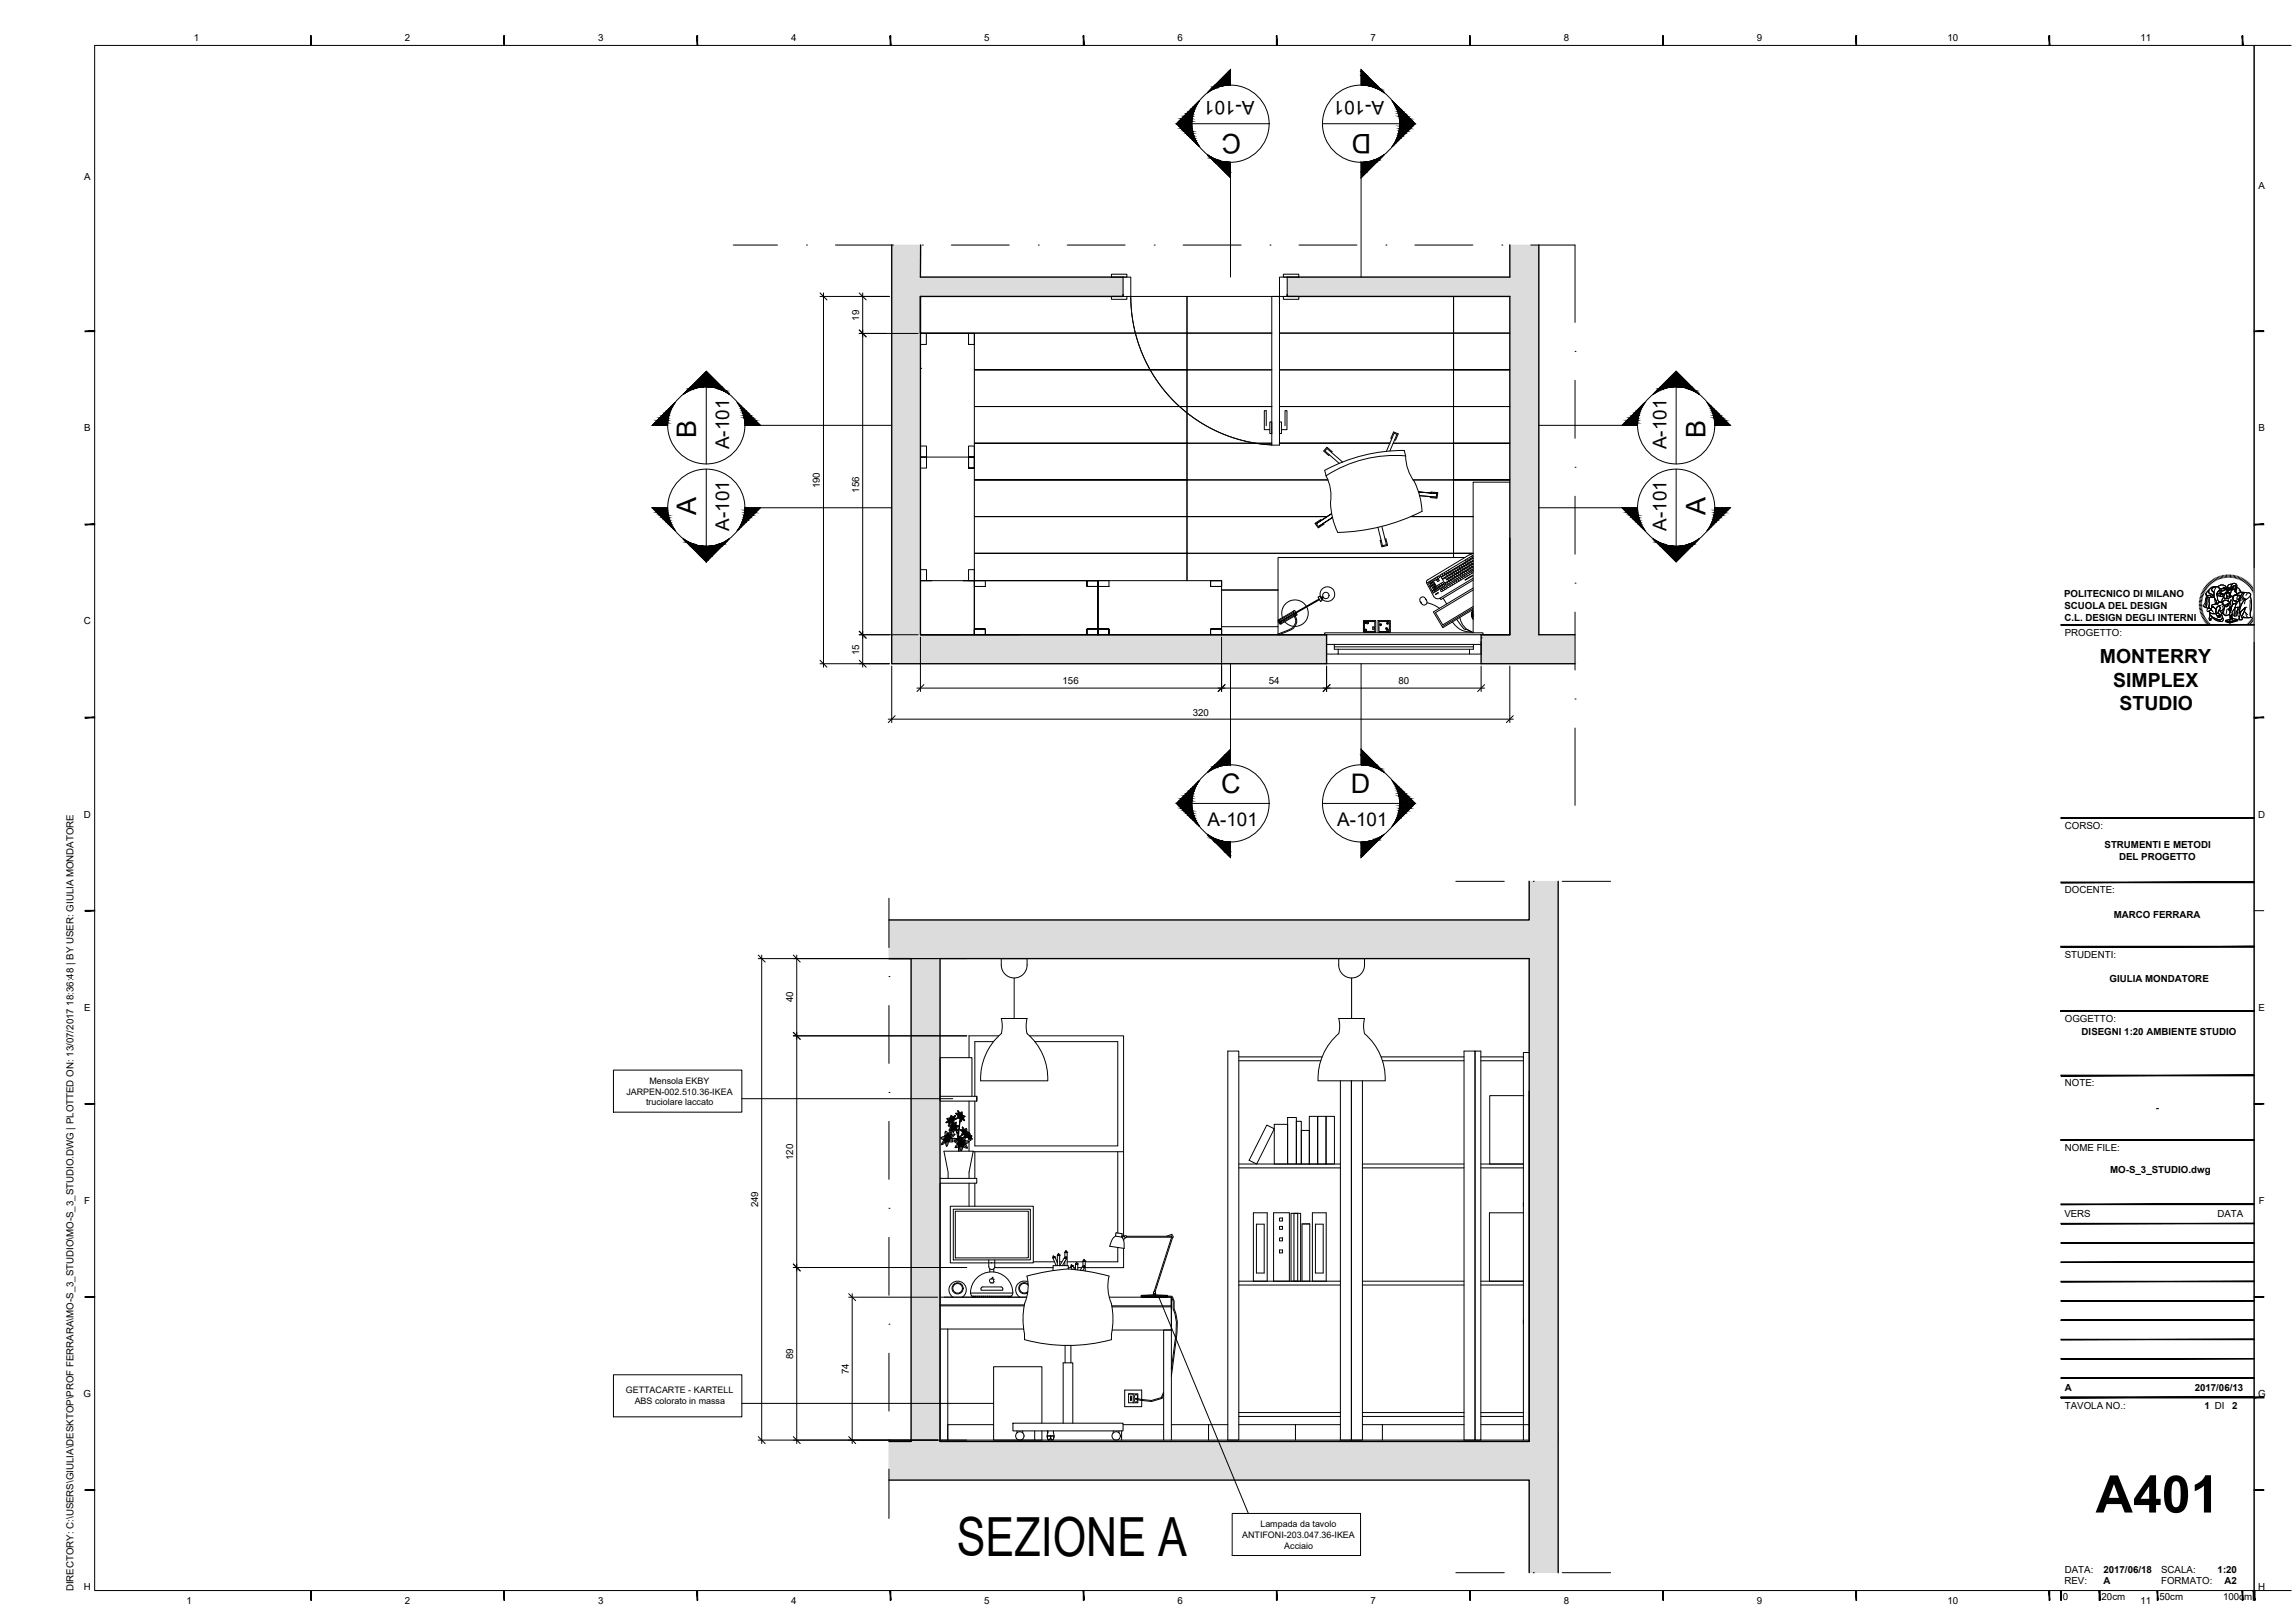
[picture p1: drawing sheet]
<svg xmlns="http://www.w3.org/2000/svg" width="594mm" height="420mm" viewBox="0 0 594 420" stroke-linecap="round" stroke-linejoin="round" font-family="sans-serif">
<defs><g id="words">
<text font-size="14" x="247.7" y="402.9">SEZIONE A</text>
<text font-size="13.4" x="542.5" y="391.6">A401</text>
<g font-size="7">
<text x="321.2" y="34.7" transform="rotate(-180 321.2 34.7)">C</text>
<text x="354.9" y="34.8" transform="rotate(-180 354.9 34.8)">D</text>
<text x="180.2" y="113.4" transform="rotate(-90 180.2 113.4)">B</text>
<text x="441.5" y="113.4" transform="rotate(-90 441.5 113.4)">B</text>
<text x="180.2" y="133.4" transform="rotate(-90 180.2 133.4)">A</text>
<text x="441.5" y="133.4" transform="rotate(-90 441.5 133.4)">A</text>
<text x="316.1" y="205.3">C</text>
<text x="349.7" y="205.2">D</text>
</g>
<g font-size="5">
<text x="543.6" y="171.8">MONTERRY</text>
<text x="547" y="177.8">SIMPLEX</text>
<text x="548.7" y="183.9">STUDIO</text>
</g>
<g font-size="4.9">
<text x="324.7" y="26.1" transform="rotate(-180 324.7 26.1)">A-101</text>
<text x="358.3" y="26.1" transform="rotate(-180 358.3 26.1)">A-101</text>
<text x="188.8" y="116.3" transform="rotate(-90 188.8 116.3)">A-101</text>
<text x="431.4" y="116.3" transform="rotate(-90 431.4 116.3)">A-101</text>
<text x="188.8" y="137.4" transform="rotate(-90 188.8 137.4)">A-101</text>
<text x="431.4" y="137.4" transform="rotate(-90 431.4 137.4)">A-101</text>
<text x="312.6" y="213.9">A-101</text>
<text x="346.1" y="213.9">A-101</text>
</g>
<g font-size="2.5">
<text x="50.2" y="10.6">1</text>
<text x="104.8" y="10.6">2</text>
<text x="154.8" y="10.6">3</text>
<text x="204.8" y="10.6">4</text>
<text x="254.8" y="10.6">5</text>
<text x="304.8" y="10.6">6</text>
<text x="354.8" y="10.6">7</text>
<text x="404.8" y="10.6">8</text>
<text x="454.8" y="10.6">9</text>
<text x="504.1" y="10.6">10</text>
<text x="554.1" y="10.6">11</text>
<text x="21.8" y="46.7">A</text>
<text x="584.6" y="49">A</text>
<text x="222.4" y="83" transform="rotate(-90 222.4 83)">19</text>
<text x="21.8" y="111.7">B</text>
<text x="584.6" y="111.7">B</text>
<text x="212.2" y="126.5" transform="rotate(-90 212.2 126.5)">190</text>
<text x="222.4" y="127.5" transform="rotate(-90 222.4 127.5)">156</text>
<text x="534.3" y="154.7">POLITECNICO DI MILANO</text>
<text x="21.7" y="161.7">C</text>
<text x="534.4" y="160.7">C.L. DESIGN DEGLI INTERNI</text>
<text x="534.4" y="157.7">SCUOLA DEL DESIGN</text>
<text x="534.5" y="164.5">PROGETTO:</text>
<text x="222.4" y="169.6" transform="rotate(-90 222.4 169.6)">15</text>
<text x="275.1" y="177.2">156</text>
<text x="328.4" y="177.2">54</text>
<text x="362" y="177.2">80</text>
<text x="308.7" y="185.2">320</text>
<text x="21.7" y="211.7">D</text>
<text x="534.5" y="214.5">CORSO:</text>
<text x="584.6" y="211.7">D</text>
<text x="544.8" y="219.5">STRUMENTI E METODI</text>
<text x="548.5" y="222.5">DEL PROGETTO</text>
<text x="534.5" y="231.2">DOCENTE:</text>
<text x="547.2" y="237.7">MARCO FERRARA</text>
<text x="534.5" y="247.9">STUDENTI:</text>
<text x="546.1" y="254.3">GIULIA MONDATORE</text>
<text x="21.8" y="261.7">E</text>
<text x="205.3" y="259.5" transform="rotate(-90 205.3 259.5)">40</text>
<text x="584.6" y="261.7">E</text>
<text x="534.5" y="264.5">OGGETTO:</text>
<text x="538.8" y="268">DISEGNI 1:20 AMBIENTE STUDIO</text>
<text x="534.5" y="281.2">NOTE:</text>
<text x="558" y="287.7">-</text>
<text x="534.5" y="297.9">NOME FILE:</text>
<text x="205.3" y="300.3" transform="rotate(-90 205.3 300.3)">120</text>
<text x="546.2" y="303.6">MO-S_3_STUDIO.dwg</text>
<text x="21.8" y="311.7">F</text>
<text x="584.7" y="311.7">F</text>
<text x="196.2" y="312.6" transform="rotate(-90 196.2 312.6)">249</text>
<text x="534.4" y="315.2">VERS</text>
<text x="574" y="315.2">DATA</text>
<text x="205.3" y="351.9" transform="rotate(-90 205.3 351.9)">89</text>
<text x="219.7" y="355.7" transform="rotate(-90 219.7 355.7)">74</text>
<text x="21.6" y="361.7">G</text>
<text x="534.5" y="364.7">TAVOLA NO.:</text>
<text x="534.5" y="360.2">A</text>
<text x="568.1" y="360.2">2017/06/13</text>
<text x="570.7" y="364.7">1 DI</text>
<text x="577.8" y="364.7">2</text>
<text x="584.5" y="361.7">G</text>
<text x="534.5" y="407.2">DATA:</text>
<text x="544.5" y="407.1">2017/06/18</text>
<text x="559.4" y="407.2">SCALA:</text>
<text x="574" y="407.1">1:20</text>
<text x="19" y="412" transform="rotate(-90 19 412)">DIRECTORY: C:\USERS\GIULIA\DESKTOP\PROF FERRARA\MO-S_3_STUDIO\MO-S_3_STUDIO.DWG | PLOTTED ON: 13/07/2017 18:36:48 | BY USER: GIULIA MONDATORE</text>
<text x="21.7" y="411.7">H</text>
<text x="534.4" y="410.1">REV:</text>
<text x="544.5" y="410.2">A</text>
<text x="559.4" y="410.2">FORMATO:</text>
<text x="575.9" y="410.2">A2</text>
<text x="584.6" y="411.7">H</text>
<text x="48.3" y="415.1">1</text>
<text x="104.8" y="415.1">2</text>
<text x="154.8" y="415.1">3</text>
<text x="204.8" y="415.1">4</text>
<text x="254.8" y="415.1">5</text>
<text x="304.8" y="415.1">6</text>
<text x="354.8" y="415.1">7</text>
<text x="404.8" y="415.1">8</text>
<text x="454.8" y="415.1">9</text>
<text x="504.1" y="415.1">10</text>
<text x="534" y="414.3">0</text>
<text x="544" y="414.3">20cm</text>
<text x="554.1" y="415.1">11</text>
<text x="559" y="414.3">50cm</text>
<text x="575.4" y="414.3">100cm</text>
</g>
<g font-size="2.3">
<text x="168.1" y="280.6">Mensola EKBY</text>
<text x="162.2" y="283.4">JARPEN-002.510.36-IKEA</text>
<text x="167.2" y="286.2">truciolare laccato</text>
<text x="162" y="360.7">GETTACARTE - KARTELL</text>
<text x="164.3" y="363.4">ABS colorato in massa</text>
<text x="326.3" y="395.3">Lampada da tavolo</text>
<text x="321.5" y="398.1">ANTIFONI-203.047.36-IKEA</text>
<text x="332.5" y="400.9">Acciaio</text>
</g>
</g></defs>
<!-- layer: A-WALL-STUD -->
<g fill="#dcdcdc" stroke="#dcdcdc" stroke-width=".26">
<path d="M390.8 63.4l7.5 8.3v-8.3zM390.8 63.4l7.5 8.3h-7.5z"/>
<path d="M230.8 63.4l7.5 8.3v-8.3zM230.8 63.4l7.5 8.3h-7.5z"/>
<path d="M333.2 71.7l65.1 5v-5zM333.2 71.7l65.1 5h-65.1z"/>
<path d="M230.8 71.7l59.9 5v-5zM230.8 71.7l59.9 5h-59.9z"/>
<path d="M390.8 76.7l7.5 87.6v-87.6zM390.8 76.7l7.5 87.6h-7.5z"/>
<path d="M230.8 76.7l7.5 87.6v-87.6zM230.8 76.7l7.5 87.6h-7.5z"/>
<path d="M383.4 164.3l24.3 1.8v-1.8zM383.4 164.3l24.3 1.8h-24.3z"/>
<path d="M383.4 166.1l24.3 5.7v-5.7zM383.4 166.1l24.3 5.7h-24.3z"/>
<path d="M230.8 164.3l112.6 7.5v-7.5zM230.8 164.3l112.6 7.5h-112.6z"/>
<path d="M395.8 228.2l7.5 10v-10zM395.8 228.2l7.5 10h-7.5z"/>
<path d="M230.1 238.2l173.2 10v-10zM230.1 238.2l173.2 10h-173.2z"/>
<path d="M235.8 248.2l7.5 58.1v-58.1zM235.8 248.2l7.5 58.1h-7.5z"/>
<path d="M235.8 306.3l7.5 66.5v-66.5zM235.8 306.3l7.5 66.5h-7.5z"/>
<path d="M395.8 248.2l7.5 125v-125zM395.8 248.2l7.5 125h-7.5z"/>
<path d="M235.8 372.8l7.5 .4v-.4zM235.8 372.8l7.5 .4h-7.5z"/>
<path d="M395.8 373.2h7.5zM395.8 373.2h7.5z"/>
<path d="M230.1 373.2h13.2zM230.1 373.2h13.2z"/>
<path d="M230.1 373.2l173.2 10v-10zM230.1 373.2l173.2 10h-173.2z"/>
<path d="M395.8 383.2l7.5 23.9v-23.9zM395.8 383.2l7.5 23.9h-7.5z"/>
</g>
<!-- layer: A-SECT-MCUT -->
<g fill="none" stroke="#000" stroke-width=".35">
<path d="M230.8 63.4v108.4h112.6v-7.5h-105.1M238.3 76.7h52.4M238.3 63.4v8.3h52.4M333.2 76.7h57.6v87.6h-7.4M390.8 63.4v8.3h-57.6M398.3 63.4v100.9h9.4M238.3 86.2v-9.5v87.6M390.8 139.3v25h-7.4M383.4 164.3v7.5h24.3M395.8 228.2v10h-165.7M403.3 228.2v178.9M230.1 248.2h5.7v125h-5.7"/>
<path d="M243.3 248.2h152.5v125h-152.5zM230.1 383.2h165.7v23.9"/>
</g>
<!-- layer: A-FURN -->
<g fill="none" stroke="#000" stroke-width=".26">
<path d="M238.3 89.2h1.5v-2.9h-1.5h13.9v32h-13.9h1.5v2.9h-1.5M238.3 95.3h.1M250.7 86.3h1.5v2.9h-1.5zM238.3 115.5h1.5v2.8h-1.5M250.7 115.5h1.5v2.8h-1.5zM250.7 118.3h1.5v2.9h-1.5h1.5v-2.9h-1.5v2.9zM252.2 118.3v32h-13.9M344.6 117.1l.2-.2-1.3-1.1-.9 1 1.3 1.1 .2-.2M347.5 119.6l-4-3.5-.5 .6 3.7 3.3M359.8 116.8l1.8-4.3-.7-.3-2 4.6M360.3 113.5l-.2-.1 .6-1.6 1.2 .5-.6 1.6-.3-.1M363.9 118a11.3 11.3 0 0 0 2.2 6.7 19.5 19.5 0 0 1 2 7.7 51.3 51.3 0 0 1-21.8 5.4 18.8 18.8 0 0 1-1.8-10l-.4-2.4-.8-2.2"/>
<path d="M340.7 135.6l.6 .7M342 134.7l-.2-.2-1.4 1 .8 1.2 1.5-1-.2-.2M342.9 121.8a42.8 42.8 0 0 1 20.6-5.2l.4 1.4a32.9 32.9 0 0 0-20.6 5.2zM344.7 133l-4 2.6 4-2.6M344.9 134l-3.6 2.3 3.6-2.3M357.7 136.3l1.2 4.7-1 .3-1.2-4.8M358.5 139.6l.3-.1 .4 1.7-1.5 .4-.4-1.7 .2-.1M367.2 127.4l4.7 .4-4.7-.4M370.4 127.6v-.2l1.8 .1-.2 1.5-1.8-.2 .1-.2M371.9 127.8l-.1 .9-4.3-.4M390.8 124.8h-9.5v39M238.3 150.3h2.9"/>
<path d="M238.3 147.5h1.5v2.8M249.4 150.3h2.8h-2.8M250.7 147.5h1.5v2.8h-1.5zM252.2 150.3v14v-14h32v14v-14zM252.2 150.3h2.9v1.5h-2.9zM281.4 150.3h2.8v1.5v-1.5h-2.8v1.5h2.8h-2.8zM284.2 150.3h2.9v1.5h-2.9zM313.4 150.3h2.8v1.5v-1.5h-2.8v1.5h2.8h-2.8zM334.7 158.3l.4-.3 .3 .5M334.8 158.5l.2 .3M334.9 158.2l-4 2.3M335 159v.3"/>
<path d="M335 158.4l-3.7 2.1M335 159.5a2.22 2.22 0 0 1-.9 3.3l-3.3 1.4M335.1 158.9l.1 .3M335.3 159.4a2.47 2.47 0 0 1-1.1 3.7l-3.4 1.2M335.4 159l-3.7 2.2M335.5 158.7l.3 .4-.5 .2M335.6 159.2l-4.1 2.4M338.2 157a3.4 3.4 0 0 0-4.4-1.4 3.4 3.4 0 0 0-1.8 4.3M338.3 157.1a3.4 3.4 0 0 1-3.2 5.1M341.2 154.6l.4-.3 .7 1.1-.5 .3zM341.5 155.1l-10.3 5.8 .1 .2 10.3-5.8M341.9 154.7l-.2-.8 .1-.7 .8-1a1.9 1.9 0 0 1 2.6 .5 1.9 1.9 0 0 1-.5 2.6 1.9 1.9 0 0 1-2.6-.3"/>
<path d="M342.1 154.6l-.2 .2M342.3 154.5l-.3 .3h.5l-.5 .2M367.6 155.7l.4 .6M369 154.9l.3 .6M369.1 155.2a.78 .78 0 0 0-1.2-.6 .78 .78 0 0 0 0 1.3 .78 .78 0 0 0 1.1 .6 .78 .78 0 0 0 .1-1.3M369.4 156l1.7 .6 1.5 .9M369.9 150.6l.6 1M370.2 150.4l.2 .4M370.2 151.9l1.3-.7 .2 .4-.9 .5M370.2 151.9l.6 1M370.5 150.3l.3 .4M370.5 151l.3 .4"/>
<path d="M370.6 151.7l.5 1M370.8 150.1l-1.2 .7 .5 .9 1.3-.7M370.8 150.1l.2 .4-.9 .5M370.8 150.8l.3 .4M370.9 151.5l.2 .4M371.2 151.4l.2 .4M371.2 152.1l.2 .4M371.2 152.8l.3 .4M371.4 151l-.3-.3-.9 .5M371.5 151.9l.2 .4M371.5 152.7l.3 .4M371.6 149.6l.2 .4"/>
<path d="M371.8 152.5l.3 .4M371.9 151.8l.1 .4-1.2 .7M371.9 151.8l-1 .5M372 149.4l.2 .4M372.2 151.5l1.2-.7 .3 .3-1.3 .8zM372.3 152.7l-.2-.4-1.3 .8 .3 .4 1.2-.8M372.4 149.1l-1.2 .8 .1 .3 1.3-.7M372.4 149.1l.3 .3M372.5 150.3l-.4 .2-.2-.3 .4-.3 .2 .4M372.6 151.3l.2 .4M372.7 149.4l-.1 .1M372.8 148.9l8-4.9 .3 .3-8.1 5"/>
<path d="M372.8 148.9l.2 .4M372.9 151.8l.2 .4M373 151l.2 .4M373.3 148.6l.2 .4M373.3 152.5l.2 .4M373.3 151.6l.3 .4M373.6 154.9l.9 1.5M373.7 151.3l-1.2 .8 .1 .4 1.4-.8-.2-.3M373.7 151.3h.1M373.7 152.3l.3 .4M373.8 148.3l.3 .4M374.4 147.9l.2 .4"/>
<path d="M374.4 148.7l.2 .4M374.4 152.3l-1.2 .9-.3-.3 1.3-.9 .2 .3M374.6 150.8l.3 .4M374.7 149.2l.2 .4M374.8 149.9l.2 .5M374.9 147.6l.3 .4M374.9 148.4l.3 .4M375.2 150.5l.2 .4M375.2 151.4l.3 .4M375.2 149.7l.3 .4M375.2 148.9l.3 .4M375.5 148l.2 .4"/>
<path d="M375.7 150.1l.3 .4M375.8 151l.2 .4M375.8 149.3l.2 .4M375.8 148.6l.2 .4M376 147.7l.3 .4M376.3 149.8l.2 .4M376.3 150.7l.3 .4M376.4 149l.2 .4M376.4 148.3l.2 .3M376.6 147.4l.2 .4M376.8 149.5l.2 .4M376.9 150.4l.2 .4"/>
<path d="M376.9 147.9l.2 .4M376.9 148.7l.2 .4M377.1 147l.2 .4M377.4 149.1l.2 .4M377.4 150l.3 .4M377.4 148.3l.3 .4M377.4 147.6l.3 .4M377.7 146.7l.2 .4M377.9 159.8a4.8 4.8 0 0 0 3.4 3.9M377.9 148.8l.2 .4M378 149.7l.2 .4M378 148l.2 .4"/>
<path d="M378 147.3l.2 .4M378.2 146.4l.2 .4M378.5 148.5l.2 .4M378.5 149.4l.3 .4M378.5 147.7l.3 .4M378.5 146.9l.3 .4M378.7 146.1l.3 .3M379 148.2l.2 .4M379.1 149.1l.2 .4M379.1 147.4l.2 .4M379.1 146.6l.2 .4M379.2 144.3h-48.4v19.9"/>
<path d="M379.3 145.7l.2 .4M379.3 145l.2 .4M379.5 147.8l.3 .4M379.6 148.7l.3 .4M379.6 147l.3 .4M379.6 146.3l.3 .4M379.8 144.6l.3 .4M379.8 145.4l.3 .4M380.1 147.5l.2 .4M380.2 148.4l.2 .4M380.2 146.7l.2 .4M380.2 145.9l.2 .4"/>
<path d="M380.3 143.6l-11 6.7v.7l2 3.7 .6 .3 .9-.1M380.3 143.6h.5l.3 .2M380.4 145.1l.2 .4M380.4 144.3l.2 .4M380.6 147.2l.3 .4M380.7 148.1l.2 .4M380.7 146.4l.3 .4M380.7 145.6l.3 .4M380.9 159l.2 .1zM380.9 159.3v.2M380.9 159.5h.1M381 158.6l.2 .1z"/>
<path d="M381.1 159.7h.2zM381.1 160l.1 .1M381.1 157.9l.2 .4M381.1 143.8l.2 .3M381.1 158.2l.2 .1h-.2M381.2 146.8l.1 .3M381.2 158.1a1.74 1.74 0 0 0 .1 2.2M381.2 159.2h.1M381.2 159.2l.1 .2M381.2 158.9h.1M381.3 147.7v.2M381.3 146v.1"/>
<path d="M381.3 145.3v.1M381.3 144.7l-.1-.1-8.1 4.9 .3 .3 7.9-4.8M381.3 145.2l-7.9 4.9 .6 .8 7.3-4.4M381.3 146.8l-7.2 4.3 .2 .4M381.3 147.3l-7 4.2M381.3 147.7l-6.7 4.1 .2 .4M381.3 150.2l-8.3 5-.2-.4M381.3 152.2l-10.3 6.2 2.5 4.1 7.8-4.7M381.3 152.7l-9.7 5.9 1.9 3.2 7.8-4.8M381.3 157.4l-8 4.8M381.3 149.7l-8.5 5.1M381.3 148.2l-6.5 4"/>
<path d="M381.3 145.8l-6.9 4.2M381.3 146l-6.8 4.1-.3-.5M381.3 158.6v1M238.3 164.3h25.5M252.2 162.8h2.9v1.5v-1.5h-2.9v1.5zM281.4 162.8h2.8v1.5v-1.5h2.9v1.5v-1.5h-2.9v1.5v-1.5h-2.8v1.5zM284.2 164.3v-14h32v14M313.4 162.8h2.8v1.5v-1.5h-2.8v1.5zM330.9 160.7h-.1l.4 .8 .2-.1M331.1 160.6l.1-.1 .5 .7-.2 .1M331.1 160.9l.3 .2-.3 .1zM331.1 160.9l.2 .3"/>
<path d="M332.1 160.1l.1 .3M332.3 160.5l.1 .2M332.6 160.9l1.2 1 1.1 .3M352.9 160.6h3.2v3.1h-3.2zM353.2 160.9h2.7v2.6h-2.7zM355.4 162.3h.3v.6h-.3zM356.7 160.6h3.2v3.1h-3.2zM357 160.9h2.6v2.6h-2.6zM359.1 162.8l.3 .2-.1 .3h-.3l-.1-.3M377.1 160.3l1.8 2.5 2.1 .8-1.7-.2-1.2-.4-1-.8-1.2-1.2M381.2 160.1h.1M381.3 160.2h.1"/>
<path d="M383.4 165.1h.1M383.4 166.1v3M259.2 248.2h6.7a4.1 4.1 0 0 1-1.5 4.4 3.3 3.3 0 0 1-5.2-2.8zM262.5 253.2v10.5M346.5 248.2h6.7a4.1 4.1 0 0 1-1.5 4.4 3.3 3.3 0 0 1-5.2-2.8zM349.9 253.2v10.5M253.8 279.8h17.4a15.3 15.3 0 0 0-5.3-12.2l-.3-2.3 .3-1.6h-6.7l.2 2.2a2.72 2.72 0 0 1-1.1 2.5 15.3 15.3 0 0 0-4.5 11.4M317.8 272.1h2.9v100.7h-2.9zM320.7 273.6h21.5M320.7 274.6h21.2M346.5 263.7h6.7l-.2 2.2a2.74 2.74 0 0 0 1.1 2.5 15.3 15.3 0 0 1 4.5 11.4h-17.4a15.3 15.3 0 0 1 5.3-12.2l.3-1.7zM347 279.8v93h2.8v-93v93h2.9v-93"/>
<path d="M357.5 273.6h21.5M357.9 274.6h21.1M379 272.1h2.8v100.7h-2.8zM381.8 272.1h1.5v100.7h-1.5zM383.3 273.6h11M383.3 274.6h11M395.8 272.5h-1.5v100.3M243.3 283.8v-10h8.3v10M243.6 294.6h2.8M243.6 294.6l.4-.3 .6 .1a.53 .53 0 0 1-.2 .5 .53 .53 0 0 1-.6 0zM244.1 295.5l.7-.3-.4 .8-.7 .3zM244.4 294.9l.5-.1-.3 .4h-.4z"/>
<path d="M244.5 294h.4l.2 .4-.5-.1-.1-.3 .8 .6M244.7 292.9l.5 .3a.52 .52 0 0 1-.3 .8l-.3-.6zM244.7 292.9l.6 1.7M245 290.5l.8-.4-.6 .5h-.3zM245 295.1l.1-.1v.5l-.4 .4zM245.1 289.6l1.2 .3M245.1 289.6l.6-.1 .2 .3-.5 .1zM245.2 295.3l.2 .6-.3 .8-.3-.6zM245.3 294.6l.4 1M245.3 294.6l1.3 1M245.3 294.6l-.2 2.2M245.3 294.6l-1.6 1.7"/>
<path d="M245.3 294.6l-1.1 .6M245.4 294.9v.5l.3 .2M245.4 290l.6-.1zM245.4 294.9l.3 .2v.5M245.5 291.4l1.3 .4M245.5 293.3l-.2 1.3M245.5 293.3l.1 .4-.2 .5M245.5 293.3l-.3 .5 .2 .4M245.5 291.4l.5-.1 .4 .3-.5 .1zM245.7 294.6l.4-.2 .3 .2-.5 .2zM245.7 294.9l.3-.1a.43 .43 0 0 1 .6 .2 .43 .43 0 0 1-.2 .6 .43 .43 0 0 1-.6-.2zM245.7 290.3l.3-.2-.4 .4z"/>
<path d="M245.9 289.4l.4 .5M245.9 289.4l.2 .1v.2h-.2zM245.9 290.4l.2-.1v.2l-.4 .6-.1-.3zM246.1 291.8h.5l-.3 .2-.3-.1zM246.1 292.6l.2-.2 .1 .6-.8 .9v-.5zM246.2 291.2l.6 .6M246.2 291.2l.3 .1 .1 .3-.3-.1zM246.2 288.8l.3 .2-.2 .5-.3-.3zM246.2 288.8l.1 1.1M246.3 289.9l.6 .1M246.3 289.9v.6M246.3 289.9l.6 .8"/>
<path d="M246.3 289.9l-.7 1.2M246.3 289.9l-1.4 .7M246.3 289.9l-.9 .1M246.3 289.9l-.7 .6M246.3 290.1l.1 .2-.1 .2-.2-.1zM246.3 290.5l.5 1.3M246.3 290.5l.4 .3v.5l-.4-.3zM246.3 293.6l-.4 .2-.3 .5M246.3 293.6l-1 1M246.3 293.6l-.3 .4-.4 .3M246.3 292.5l-1.6 3.4M246.5 292l-.3 .5-.5 .1"/>
<path d="M246.5 290.1l.4 .1v.4M246.5 292l-.6 .1-.2 .5M246.5 290.1v.4l.4 .1M246.5 289.2h.2l-.3 .4zM246.5 289.9l.4 .1zM246.6 292.1l.1-.1v.3l-.3 .2zM246.6 289.1l-.3 .8M246.6 289.6l.5-.2-.6 .3zM246.7 289.8l.5-.3 .5 .1-.6 .3zM246.8 292.2l.2 .5-.2 .5-.2-.5zM246.8 291.8l-.4 .7M246.8 291.8l.4 .7"/>
<path d="M246.8 291.8v1.4M246.8 291.8l-1.1 .8M246.8 291.8l-.8 .1M246.8 291.8l1.1 .9M246.8 291.8l.8 .2M246.8 289l.6-.2-.3 .4-.5 .3zM246.9 290.9l-.1 .9M246.9 290.9l-.1 .6-.1-.3zM246.9 292l.3 .2v.3l-.3-.2zM246.9 295.4l.8-.2 .6 .5-.8 .2zM246.9 295.4l3.1 .8M247.1 291.8h.3l.2 .2h-.3z"/>
<path d="M247.1 289.4l-.8 .5M247.2 292.1l.5 .1 .2 .5-.5-.2zM247.2 293.6h-.7l-.6 .7h.7l.6-.7-1.9 1M247.2 291.3h.3l-.1 .2-.3 .1zM247.4 288.8l-1.1 1.1M247.4 288.2l.4 .1 .4 .4h-.4zM247.4 288.2l1.2 .7M247.4 296.6l.4-.3h.6l-.2 .5-.4 .3h-.5zM247.5 290.5l-.7 1.3M247.5 290.5v.5l-.5 .4M247.5 290.5l-.4 .3-.1 .6M247.5 291.3l-.7 .5"/>
<path d="M247.7 289.6l-1.4 .3M247.8 296l.6-.1a.29 .29 0 0 1-.3 .3 .29 .29 0 0 1-.3-.2zM247.9 288.9h.7M247.9 287.5l.7 1.4M247.9 287.5l.4 .5 .1 .5-.4-.5zM248 295.1l.4 .1 .2 .4-.4-.1zM248 295.1l.9 .8M248 288.2l1.7 1.9M248 288.2l.4 .5zM248 288.8l.4 .1-.2 .1zM248.1 294.1l.8 1.8M248.1 294l.6 .5-.1 .8-.5-.5z"/>
<path d="M248.1 298v-2.9l-2.8-.5 2.7 .2-.3-1.5-1.4-3.4 1.7 3.6 .7-4.7-.6 5.7 1.8-1.4-1.6 1.5 2.9-.3-2.9 .5v3.2M248.2 291.5l-.4 .3-.5-.1 .4-.3 .5 .1-1.4 .3M248.5 288.1l.1 .8M248.5 288.1l.1 .6zM248.6 292.5l1.2 .7M248.6 292.5h.4l.4 .4h-.4zM248.6 289.5l.1-.1 .2 .3-.1 .6zM248.6 288.9l-.1 .6 .1-.4-.2 .2v.3M248.6 288.9l.8 .5M248.6 288.9l-.8 .6M248.6 288.9l.2 1.4M248.6 288.9l1.2 .1"/>
<path d="M248.6 288.9l.4 .9M248.7 296.2v.5l-.4 .3M248.7 296.2l-.4 .3v.4M248.8 289.2l.2 .6zM248.8 294.8a.29 .29 0 0 1 .3 .3 .29 .29 0 0 1-.3 .3zM248.9 296.5l-.4 .7 .3 .7M248.9 295.9l-.1 2 .3-.7-.2-.7M248.9 295.9l-.6 1.1M248.9 295.9l.5 1.1M248.9 295.9l-1.6 1.2M248.9 295.9l-1.2 .2M248.9 295.9l1.5 1.3"/>
<path d="M248.9 288.6h.2v.2h-.3zM248.9 294.7v1.2M249 289.3l.4 .3 .3 .5-.5-.3-.2-.5M249 287.9l-.4 1M249 287.9l-.3 .2 .1 .5M249 287.9l.1 .5-.3 .2M249 296.3l.4 .2v.5l-.4-.3zM249.1 291.8l.7 1.4M249.1 293.1l.3 .2 .2-.1-.4-.2 1.8 .3M249.1 291.8l.4 .4 .1 .5-.4-.4zM249.1 288.8l.7 .2-.5 .2-.3-.2zM249.1 288.6l-.5 .3"/>
<path d="M249.2 292.5l.6 .7M249.2 292.5l.4 .4zM249.3 296l.4-.1 .3 .3-.4 .1zM249.3 295.4l.4-.2a.29 .29 0 0 1-.1 .4 .29 .29 0 0 1-.4-.1zM249.4 296.3l.7 .2 .3 .7-.7-.2zM249.4 294.4l.4-.3 .1 .5-.3 .5-.4 .2-.1-.5zM249.6 293.4l.2 .3-.2 .1zM249.7 295.6l.4-.3 .8 .2-.6 .5-.8-.2zM249.7 292.4l.1 .8M249.7 292.4l.1 .5zM249.8 293.7l.1-.1 .2 .4-.1 .6zM249.8 293.2l-.8 .5 .1 .1a.28 .28 0 0 0 .4-.1 .28 .28 0 0 0-.1-.4 .28 .28 0 0 0-.4 .1v.3"/>
<path d="M249.8 293.2l1.1 1.2M249.8 293.2l.4 .8M249.8 293.2l-.2 .6M249.8 293.2l.2 1.4M249.8 293.2l.7 .4M249.8 294.1l-.9 1.8M249.9 295.2l-1 .7M250 292.2l.2-.1 .1 .4-.4 .3zM250.1 293.3l.5 .3M250.1 292.8l.2 .1-.1 .2h-.2zM250.2 292.1l-.4 1.1M250.3 294.1l.7 .2"/>
<path d="M250.3 293.1l.7 .2-.5 .1-.3-.2zM250.3 292.9l-.5 .3M250.4 294l.4 .2h-.4zM250.5 293.4l.5 .9M250.6 293.9l.4 .4M250.6 293.9l.3 .3M250.7 294.3h.2zM250.8 294.4h.1M250.8 294.4l-.4-.3-.2-.5 .4 .2 .3 .6M250.8 293.7l.2 .6M250.8 293.7l.1 .4zM250.8 293.4v.3"/>
<path d="M250.8 294.8v3.2M250.9 295.5l-2 .4M250.9 293.5l.2 .3-.1 .2zM251 294.4v.4zM251 294.3l.7 .6M251 294.3l-.2 .6 .1-.4h-.2v.4M251 294.3l.4 .1M251 294.3l.3 .9M251 294.3l-.3 .1M251 294.3l.3 .5M251 294.3v.5M251 293.4v.9"/>
<path d="M251.1 294l.1-.1-.1 .3zM251.1 294.6l.2 .6zM251.1 294.5l.2 .3zM251.1 294.3l.3 .1zM251.2 293.9l-.2 .4M251.2 294.1l.2-.1 .1 .2-.2 .1zM251.6 294.1l-.6 .2M252.8 283.8v1.3h-9.5v-1.3h9.5v1.3M327.9 291.3l2 .9-4.6 9.1-2-.9zM329.9 291.1h3.4v10.2h-3.4zM333.3 289.3h2.3v12h-2.3zM335.6 290.3h1.3v11h-1.3z"/>
<path d="M336.9 292.6h2v8.7h-2zM338.9 289h2.2v12.3h-2.2zM341.1 289h2.2v12.3h-2.2zM343.3 289h2.1v12.3h-2.1zM394.4 283.6h-8.8v17.7M243.3 305.1h9.5v1.2h-9.5v66.5M245.4 305.1v-1.7l-1.1-5.4h7.6l-1.1 5.4v1.7M246 312.3h21.5v14.6h-21.5zM246.8 313h19.9v13.2h-19.9zM247.3 313.6h18.9v12h-18.9zM289 319.1l1.5 .4M289 319.1l-.2 .9 1.6 .3"/>
<path d="M290.5 319.5l-.1 .8M291.2 320l-.8 .3M303.4 319.9v-.4l-1.4 .5M320.7 301.3h26.3M320.7 302.3h26.3M325.2 316.9h2v12.7h-2zM331.2 317.5h.8v.7h-.8zM331.2 315.3h.8v.8h-.8zM334.9 314.1v17.6M335.9 314.1v17.6M340.5 316.9h2v12.7h-2zM352.7 301.3h26.3"/>
<path d="M352.7 302.3h26.3M383.3 301.3h11M383.3 302.3h11M394.3 314h-8.8v17.7M243.3 335.8h22.5M243.3 337.8h21.9M243.3 338.1h21.8M246.7 335.8a2.25 2.25 0 0 1-.5-3.3 2.25 2.25 0 0 1 3.4 0 2.25 2.25 0 0 1-.5 3.3M251.2 334.7h11M251.6 335.5h10.2M252.1 335.5v.3M252.4 335.8l-.9-.3a1.61 1.61 0 0 1-.2-1.7 5.4 5.4 0 0 1 6.1-4.5 5.4 5.4 0 0 1 4.6 5.9l-.4 .4-.6 .2"/>
<path d="M252.6 335.5v.3M253.1 335.5v.3M253.6 335.5v.3M254.1 335.5v.3M254.2 333.2h4.9l.4 .2 .1 .6h-5.7zM254.6 335.5v.3M255.1 335.5v.3M255.6 335.5v.3M256 326.2v1.7a.78 .78 0 0 0 .7 .7 .78 .78 0 0 0 .8-.7v-1.7M256.1 335.5v.3M256.1 331.5a.59 .59 0 0 0 .7 .7 .59 .59 0 0 0 .4-.9l.1-.1a.78 .78 0 0 0-1.2 .3M256.2 328.5v.8"/>
<path d="M256.6 335.5v.3M257 330.7l-.2 .3 .2-.3M257.1 335.5v.3M257.2 328.5v.8M257.6 335.5v.3M258.1 335.5v.3M258.6 335.5v.3M259.1 335.5v.3M259.6 335.5v.3M260.1 335.5v.3M260.7 335.5v.3M261.2 335.5v.3"/>
<path d="M261.7 335.5v.1M265.8 330.3l3.2-.7a37.8 37.8 0 0 1 8.5-1l4.3 .6 5.3 1.1a11.2 11.2 0 0 0 .6 7.1 19 19 0 0 1 0 7.9v1.5a42.8 42.8 0 0 1-22.5 0v-1.5a18.6 18.6 0 0 1 .7-10.2l.2-2.4zM266.1 331.8a2.25 2.25 0 0 0-2.9 1 2.25 2.25 0 0 0 .8 3M266.1 332.4a1.44 1.44 0 0 0-1.9 0 1.44 1.44 0 0 0-.1 2 1.44 1.44 0 0 0 1.9 .2M266.2 332.7a1.24 1.24 0 0 0-1.8-.2 1.24 1.24 0 0 0-.1 1.9 1.24 1.24 0 0 0 1.8-.1M272.5 325.6l.9 2M272.7 325.2h-.1M273 325.4h.1M273.1 325.4l-.2 .2h-.4M273.1 325.4l-.5-.3-.1 .5M273.1 325.4l.6 1.5M273.7 324.9l.3-.4 .3 .4"/>
<path d="M273.7 324.9l.4 .2 .2-.2M273.7 324.9v2.7M273.9 324.6h.2M274.2 324.9h.1M274.3 324.9v2.8l1.2-2.2M275.5 325.5l.5-.2 .1 .6M275.5 325.5l.2 .3 .4 .1M275.6 325.6h.1M275.6 324.2l.3-.5 .3 .5M275.6 324.2l.4 .1 .2-.1M275.6 324.2v1.3M275.6 326.6v1"/>
<path d="M275.9 323.8h.1M275.9 325.4h.1M276.1 325.9l-1.1 1.7M276.2 324.2h.1M276.2 324.2v3.4M276.5 328.5v-.9h-3.9v1.3M277.2 327.9l.3 .7M277.4 327.5h-.1M277.7 327.7h.1M277.8 327.7l-.5-.3-.1 .5M277.8 327.7l-.2 .2h-.4M277.8 327.7l.4 1"/>
<path d="M278.4 327.2l.3-.4 .3 .4M278.4 327.2l.4 .2 .2-.2M278.4 327.2v1.5M278.6 326.9h.2M278.9 327.2h.1M279 327.2v1.6M280.2 327.8l.5-.2v.5M280.2 327.8l.1 .3h.4M280.2 327.8l-.6 1M280.3 327.9h.1M280.3 326.5l.3-.5 .3 .5M280.3 326.5l.4 .1 .2-.1"/>
<path d="M280.3 326.5v1.3M280.3 328.9h.1M280.6 326.1h.1M280.6 327.7h.1M280.7 328.1l-.4 .8M280.8 326.5h.1M280.9 326.5v2.5M287.1 335.8h16.1v2.3h-15.4M288.8 320a3.7 3.7 0 0 0-1.6 2.6l3.8 .6-.1-2-.5-.9M291 320.1l-.2-.3-.4 .2 .2 .3M291.4 320.4l-.6 .5M291.6 320.3h11.6"/>
<path d="M291.6 320h11.7M295.4 335.4h6.9v.3h-6.9zM295.4 335.4l2.9-.2 4 .2M295.5 335.7l6.6 .1zM298.8 334.9h-.3v.3h.6v-.3h-.2M302.1 335.8h1.1l.5 1v2.1l.4 1.1 .4 2.2-.1 3-1.2 9.1M302.1 335.6h1.2l.2 .2 .4 1v2l.5 1.2 .4 2.2-.1 3.1-1.5 11M303.2 338.1v.2h-15.4M303.2 338.9v-3.1v8.5h-15.3M303.2 335.8v37M303.3 320.4l-4.5 14M303.5 320.5l-4.5 13.9"/>
<path d="M320.7 331.7h26.3M320.7 332.7h26.3M324.4 331.7v-17.7h3.6v17.7M329.7 331.7v-17.7h4.1v17.7M331.2 320.5h.8v.7h-.8zM331.2 323.6h.8v.8h-.8zM334.2 331.7v-17.6h2.5v17.6M337 331.7v-14.9h2v14.9M339.7 331.7v-17.7h3.6v17.7M352.7 331.7h26.3M352.7 332.7h26.3M383.3 331.7h11"/>
<path d="M383.3 332.7h11M243.3 344.1h21.7M245.3 344.1v28.7v-4h11.9M275.7 348.3v4.5M277.2 348.3v4.5M291.1 359.9h4.4v4.3h-4.4zM303.2 344.3h-2v28.5M262.2 368.4h28.5v2h-28.5zM263.3 370.4v.5M264.7 370.4v.5M267.8 370.4v2.4M269.7 368.4v-14.6h-12.5v19h12.5v-2.4"/>
<path d="M271.2 370.9v-.5v.5M272.7 370.4l.1 1.5-.3 .9-.4-.2-.2-.9 .1 .8 .4 .3 .3-.3 .1-.8h-1.7l.1 .8 .3 .3 .4-.3 .1-.8-.2 .9-.4 .2-.3-.9 .1-1M275.2 368.4v-15.6h2.5v15.6M288.2 370.4v.5M289.7 370.4v.5M290.3 370.4v2.4M290.7 368.8h10.5M292.1 360.9h1.2v2.2M292.1 360.9h2.4v2.2h-2.4zM292.7 362.2l.1 .1v.3l-.2-.1zM292.7 361.4l.2 .1-.1 .3zM294.5 362.1l-.1-.7-.3-.4a1.29 1.29 0 0 0 0 2l.4-.7"/>
<path d="M301.2 360.4l-.6 1.4-2.5 .8-4.2-.5 1.5 .4 2.7 .3 2.7-.8 .4-1M303.2 368.8h9.6v4M312.8 368.8h5M320.7 368.8h14.6v4M320.7 365.7h26.3M320.7 366.7h26.3M335.3 368.8h11.7M352.7 368.8h5.1v4M352.7 365.7h26.3M352.7 366.7h26.3M357.8 368.8h21.2M383.3 365.7h11"/>
<path d="M383.3 366.7h11M383.3 368.8h12.5"/>
<circle cx="342.4" cy="154.7" r=".16"/>
<circle cx="343.2" cy="154.2" r=".82"/>
<circle cx="371.6" cy="153.8" r=".08"/>
<circle cx="371.9" cy="153.7" r=".08"/>
<circle cx="372.2" cy="153.5" r=".08"/>
<circle cx="379.3" cy="150.1" r=".08"/>
<circle cx="379.6" cy="149.9" r=".08"/>
<circle cx="379.9" cy="149.8" r=".08"/>
<circle cx="380.2" cy="149.6" r=".08"/>
<circle cx="380.5" cy="149.4" r=".08"/>
<circle cx="380.8" cy="149.2" r=".08"/>
<circle cx="381.1" cy="149.1" r=".08"/>
<circle cx="331" cy="160.6" r=".11"/>
<circle cx="331.5" cy="161.4" r=".13"/>
<circle cx="353.5" cy="161.2" r=".25"/>
<circle cx="353.5" cy="161.2" r=".04"/>
<circle cx="353.5" cy="163.1" r=".25"/>
<circle cx="353.5" cy="163.1" r=".04"/>
<circle cx="354" cy="161.3" r=".25"/>
<circle cx="354" cy="161.3" r=".04"/>
<circle cx="357.4" cy="161.7" r=".25"/>
<circle cx="357.4" cy="161.7" r=".04"/>
<circle cx="358.9" cy="162.7" r=".25"/>
<circle cx="358.9" cy="162.7" r=".05"/>
<circle cx="359.2" cy="161.4" r=".25"/>
<circle cx="359.2" cy="163.1" r=".03"/>
<circle cx="359.2" cy="161.4" r=".04"/>
<circle cx="248" cy="289.3" r=".29"/>
<circle cx="247.9" cy="333.5" r="1.44"/>
<circle cx="247.9" cy="333.5" r="1.24"/>
<circle cx="291.4" cy="320.1" r=".27"/>
<circle cx="298.8" cy="334.6" r=".27"/>
<circle cx="303.5" cy="320.2" r=".26"/>
<circle cx="264" cy="371.7" r="1.08"/>
<circle cx="288.9" cy="371.7" r="1.08"/>
<circle cx="292.7" cy="362" r=".12"/>
</g>
<!-- layer: A-WALL-FULL-EXTR -->
<path d="M290.7 76.2v.5M333.2 76.2v.5" fill="none" stroke="#000" stroke-width=".35"/>
<!-- layer: A-ANNO-SYMB -->
<g fill="#000" stroke="#000" stroke-width=".26">
<path d="M318.5 18v.5h-.5zM352.3 18l.5 .5h-.5zM310 37.5l.5 .5zM310.5 26l-.5 .6zM312.5 24l.6-.3zM357.2 23.3h.4l.4 .4zM360.3 26l.6 .6zM361 36.9h.4l-.5 .6zM312.5 40l.6 .4zM317 44.5h1.5v1.5zM352.3 42h4l-2.5 2.5zM357.8 40.4l.5-.4z"/>
<path d="M178.8 100.1l4-4 4 4zM429.9 100.1l4-4 4 4zM174.8 104.1l-.5 .5zM176.8 102.1l.5-.4zM187.7 101.4h.4l.4 .3zM190.8 104.1l.5 .5zM425.9 104.1l-.5 .5zM428.3 101.7h.1l-.5 .4zM438.8 101.4h.4l.3 .3zM441.9 104.1l.5 .5zM174.3 136.9l.5 .5zM176.8 139.4l.5 .4z"/>
<path d="M188.3 139.8l.5-.4zM191.5 136.4h.4l-.6 .5zM425.4 136.9l.5 .5zM427.9 139.4l.5 .4zM439.4 139.8l.5-.4zM442.6 136.4h.4l-.6 .5zM429.9 141.4h8l-4 4.1zM312.9 199.6h.2l-.6 .4zM318.5 194v1.5h-1.5zM352.3 194l1.5 1.5h-1.5zM357.2 199.3h.4l.4 .3zM310 213.5l.5 .5z"/>
<path d="M310.5 202l-.5 .5zM312.5 216l.6 .4zM352.3 218h4l-3.5 3.5zM357.8 216.4l.5-.4zM360.3 202l.6 .5zM361 212.9h.4l-.5 .6zM318 221.5h.5v.5z"/>
<path d="M318 18.5l.5 3.5v-3.5zM318 18.5l.5 3.5h-4z"/>
<path d="M352.3 18.5l1.5 1-1-1zM352.3 18.5l1.5 1h-1.5z"/>
<path d="M352.3 19.5l4 2.5-2.5-2.5zM352.3 19.5l4 2.5h-4z"/>
<path d="M304.5 32l4 .7v-.7zM304.5 32l4 .7h-3.3z"/>
<path d="M305.2 31.4l3.3 .6v-.6zM305.2 31.4l3.3 .6h-4z"/>
<path d="M305.2 32.7l3.4 .6-.1-.6zM305.2 32.7l3.4 .6h-2.8z"/>
<path d="M305.8 30.7l2.7 .7 .1-.7zM305.8 30.7l2.7 .7h-3.3z"/>
<path d="M305.8 33.3l2.9 .6-.1-.6zM305.8 33.3l2.9 .6h-2.3z"/>
<path d="M306.4 30.1l2.2 .6 .1-.6zM306.4 30.1l2.2 .6h-2.8z"/>
<path d="M306.4 33.9l2.4 .7-.1-.7zM306.4 33.9l2.4 .7h-1.7z"/>
<path d="M307.1 29.5l1.6 .6 .1-.6zM307.1 29.5l1.6 .6h-2.3z"/>
<path d="M307.1 34.6l1.9 .6-.2-.6zM307.1 34.6l1.9 .6h-1.3z"/>
<path d="M307.7 28.9l1.1 .6 .2-.6zM307.7 28.9l1.1 .6h-1.7z"/>
<path d="M307.7 35.2l1.6 .6-.3-.6zM307.7 35.2l1.6 .6h-1z"/>
<path d="M308.3 28.3l.7 .6 .3-.6zM308.3 28.3l.7 .6h-1.3z"/>
<path d="M308.3 35.8l1.2 .6-.2-.6zM308.3 35.8l1.2 .6h-.6z"/>
<path d="M308.9 27.7l.4 .6 .2-.6zM308.9 27.7l.4 .6h-1z"/>
<path d="M308.9 36.4l.9 .5-.3-.5zM308.9 36.4l.9 .5h-.4z"/>
<path d="M309.4 27.1l.1 .6 .3-.6zM309.4 27.1l.1 .6h-.6z"/>
<path d="M309.4 36.9l.8 .6-.4-.6zM309.4 36.9l.8 .6z"/>
<path d="M310 26.6l-.2 .5 .4-.5zM310 26.6l-.2 .5h-.4z"/>
<path d="M313.2 23.3l-.1 .4 .5-.4zM313.2 23.3l-.3 .4z"/>
<path d="M313.5 23l.1 .3 .6-.3zM313.5 23l.1 .3h-.4z"/>
<path d="M313.8 22.8l.4 .2 .6-.2zM313.8 22.8l.4 .2h-.7z"/>
<path d="M314 22.5l.8 .3 .6-.3zM313.8 22.8l.2-.3 .8 .3z"/>
<path d="M314.2 22.4l1.2 .1 .6-.1zM314.2 22.4l1.2 .1h-1.4z"/>
<path d="M314.3 22.2l1.7 .2 .6-.2zM314.3 22.2l1.7 .2h-1.8z"/>
<path d="M314.4 22.1h2.8zM314.4 22.1l2.2 .1h-2.3z"/>
<path d="M314.5 22h3.4zM314.5 22l2.7 .1z"/>
<path d="M314.5 22h4zM314.5 22h3.4z"/>
<path d="M352.3 22h4zM352.3 22h4z"/>
<path d="M353 22l3.4 .1zM353 22l3.4 .1z"/>
<path d="M353.6 22.1l2.9 .1zM353.6 22.1l2.9 .1z"/>
<path d="M354.2 22.2l2.5 .2-.2-.2zM354.2 22.2l2.5 .2z"/>
<path d="M354.9 22.4l1.9 .1-.1-.1zM354.9 22.4l1.9 .1z"/>
<path d="M355.5 22.5l1.6 .3-.3-.3zM355.5 22.5l1.6 .3h-1z"/>
<path d="M356.1 22.8l1.2 .2-.2-.2zM356.1 22.8l1.2 .2h-.6z"/>
<path d="M357.2 23.3l.8 .4zM357.8 23.7l.5 .3z"/>
<path d="M356.7 23l.9 .3-.3-.3zM356.7 23l.9 .3z"/>
<path d="M360.7 26.6l.7 .5zM360.7 26.6l.7 .5h-.4z"/>
<path d="M361 36.9l-.3 .6h.2zM360.7 37.5h.2l-.6 .5z"/>
<path d="M361 27.1l1 .6-.6-.6zM361 27.1l1 .6h-.7z"/>
<path d="M361.3 27.7l1.3 .6-.6-.6zM361.3 27.7l1.3 .6h-1z"/>
<path d="M361.3 36.4l.1 .5 .6-.5zM361.3 36.4l.1 .5h-.4z"/>
<path d="M361.6 28.3l1.6 .6-.6-.6zM361.6 28.3l1.6 .6h-1.4z"/>
<path d="M361.6 35.8l.4 .6 .6-.6zM361.6 35.8l.4 .6h-.7z"/>
<path d="M361.8 28.9l2 .6-.6-.6zM361.8 28.9l2 .6h-1.8z"/>
<path d="M361.8 35.2l.8 .6 .6-.6zM361.8 35.2l.8 .6h-1z"/>
<path d="M362 29.5l2.4 .6-.6-.6zM362 29.5l2.4 .6h-2.3z"/>
<path d="M362 34.6l1.2 .6 .6-.6zM362 34.6l1.2 .6h-1.4z"/>
<path d="M362.1 30.1l2.9 .6-.6-.6zM362.1 30.1l2.9 .6h-2.8z"/>
<path d="M362.1 33.9l1.7 .7 .6-.7zM362.1 33.9l1.7 .7h-1.8z"/>
<path d="M362.2 30.7l3.5 .7-.7-.7zM362.2 30.7l3.5 .7h-3.4z"/>
<path d="M362.2 33.3l2.2 .6 .6-.6zM362.2 33.3l2.2 .6h-2.3z"/>
<path d="M362.3 31.4l4 .6-.6-.6zM362.3 31.4l4 .6h-4z"/>
<path d="M362.3 32.7l2.7 .6 .7-.6zM362.3 32.7l2.7 .6h-2.8z"/>
<path d="M362.3 32l3.4 .7 .6-.7zM362.3 32l3.4 .7h-3.4z"/>
<path d="M312.9 40.4l.7 .3zM312.9 40.4l.7 .3h-.4z"/>
<path d="M313.2 40.7l1 .3zM313.2 40.7l1 .3h-.7z"/>
<path d="M313.5 41l1.3 .3-.6-.3zM313.5 41l1.3 .3h-1z"/>
<path d="M313.8 41.3l1.6 .2-.6-.2zM313.8 41.3l1.6 .2h-1.4z"/>
<path d="M314 41.5l2 .2-.6-.2zM314 41.5l2 .2h-1.8z"/>
<path d="M314.2 41.7l2.4 .1zM314.2 41.7l2.4 .1z"/>
<path d="M314.3 41.8l2.9 .1zM314.3 41.8l2.9 .1z"/>
<path d="M314.4 41.9l3.5 .1zM314.4 41.9l3.5 .1z"/>
<path d="M314.5 42h4zM314.5 42h4z"/>
<path d="M314.5 42l4 2.5v-2.5zM314.5 42l4 2.5h-1.5z"/>
<path d="M352.3 42v2.5h1.5zM352.3 44.5h1.5l-1.5 1.5z"/>
<path d="M353 42h3.3zM352.3 42h4z"/>
<path d="M353.6 41.9h2.8zM353 42h3.3z"/>
<path d="M354.2 41.8h2.3zM353.6 41.9h2.8z"/>
<path d="M354.9 41.7l1.6 .1 .2-.1zM354.2 41.8l.7-.1 1.6 .1z"/>
<path d="M355.5 41.5l1.2 .2 .1-.2zM354.9 41.7l.6-.2 1.2 .2z"/>
<path d="M356.1 41.3l.7 .2 .3-.2zM355.5 41.5l.6-.2 .7 .2z"/>
<path d="M356.7 41l.4 .3 .2-.3zM356.1 41.3l.6-.3 .4 .3z"/>
<path d="M357.2 40.7l.1 .3 .3-.3zM356.7 41l.5-.3 .1 .3z"/>
<path d="M357.8 40.4l-.2 .3 .4-.3zM357.2 40.7l.6-.3-.2 .3z"/>
<path d="M169.5 109.5l3.3 .6v-.6zM169.5 109.5l3.3 .6h-4z"/>
<path d="M170.1 108.8l2.7 .7 .1-.7zM169.5 109.5l.6-.7 2.7 .7z"/>
<path d="M170.7 108.2l2.2 .6 .1-.6zM170.7 108.2l2.2 .6h-2.8z"/>
<path d="M171.4 107.6l1.6 .6 .2-.6zM171.4 107.6l1.6 .6h-2.3z"/>
<path d="M172 106.9l1.2 .7 .1-.7zM171.4 107.6l.6-.7 1.2 .7z"/>
<path d="M172.6 106.3l.7 .6 .3-.6zM172.6 106.3l.7 .6h-1.3z"/>
<path d="M173.2 105.8l.4 .5 .2-.5zM173.2 105.8l.4 .5h-1z"/>
<path d="M173.7 105.2l.1 .6 .3-.6zM173.7 105.2l.1 .6h-.6z"/>
<path d="M174.3 104.6l-.2 .6 .4-.6zM173.7 105.2l.6-.6-.2 .6z"/>
<path d="M177.5 101.4l-.2 .3 .6-.3zM177.5 101.4l-.3 .3z"/>
<path d="M177.8 101.1l.1 .3 .6-.3zM177.8 101.1l.1 .3h-.4z"/>
<path d="M178.1 100.9l.4 .2 .6-.2zM177.8 101.1l.3-.2 .4 .2z"/>
<path d="M178.3 100.6l.8 .3 .6-.3zM178.3 100.6l.8 .3h-1z"/>
<path d="M178.5 100.4l1.2 .2 .6-.2zM178.3 100.6l.2-.2 1.2 .2z"/>
<path d="M178.6 100.3l1.7 .1 .6-.1zM178.6 100.3l1.7 .1h-1.8z"/>
<path d="M178.7 100.2h2.8zM178.7 100.2l2.2 .1h-2.3z"/>
<path d="M178.8 100.1h3.4zM178.7 100.2h2.8z"/>
<path d="M178.8 100.1h4zM178.8 100.1h3.4z"/>
<path d="M182.8 100.1h4zM182.8 100.1h4z"/>
<path d="M183.5 100.1l3.4 .1zM183.5 100.1l3.4 .1z"/>
<path d="M184.1 100.2l2.9 .1zM184.1 100.2l2.9 .1z"/>
<path d="M184.7 100.3l2.5 .1-.2-.1zM184.7 100.3l2.5 .1z"/>
<path d="M185.4 100.4l1.9 .2-.1-.2zM185.4 100.4l1.9 .2z"/>
<path d="M186 100.6l1.6 .3-.3-.3zM186 100.6l1.6 .3h-1z"/>
<path d="M186.6 100.9l1.2 .2-.2-.2zM186.6 100.9l1.2 .2h-.6z"/>
<path d="M187.7 101.4l.8 .3zM188.3 101.7l.5 .4z"/>
<path d="M187.2 101.1l.9 .3-.3-.3zM187.2 101.1l.9 .3z"/>
<path d="M191.2 104.6l.7 .6zM191.2 104.6l.7 .6h-.4z"/>
<path d="M191.5 105.2l1 .6-.6-.6zM191.5 105.2l1 .6h-.7z"/>
<path d="M191.8 105.8l1.3 .5-.6-.5zM191.8 105.8l1.3 .5h-1z"/>
<path d="M192.1 106.3l1.6 .6-.6-.6zM192.1 106.3l1.6 .6h-1.4z"/>
<path d="M192.3 106.9l2 .7-.6-.7zM192.3 106.9l2 .7h-1.8z"/>
<path d="M192.5 107.6l2.4 .6-.6-.6zM192.5 107.6l2.4 .6h-2.3z"/>
<path d="M192.6 108.2l2.9 .6-.6-.6zM192.6 108.2l2.9 .6h-2.8z"/>
<path d="M192.7 108.8l3.5 .7-.7-.7zM192.7 108.8l3.5 .7h-3.4z"/>
<path d="M192.8 109.5l4 .6-.6-.6zM192.8 109.5l4 .6h-4z"/>
<path d="M420.5 109.5l3.4 .6v-.6zM419.9 110.1l.6-.6 3.4 .6z"/>
<path d="M421.2 108.8l2.7 .7 .1-.7zM421.2 108.8l2.7 .7h-3.4z"/>
<path d="M421.8 108.2l2.2 .6 .1-.6zM421.8 108.2l2.2 .6h-2.8z"/>
<path d="M422.4 107.6l1.7 .6 .1-.6zM421.8 108.2l.6-.6 1.7 .6z"/>
<path d="M423 106.9l1.2 .7 .2-.7zM423 106.9l1.2 .7h-1.8z"/>
<path d="M423.6 106.3l.8 .6 .2-.6zM423.6 106.3l.8 .6h-1.4z"/>
<path d="M424.2 105.8l.4 .5 .3-.5zM424.2 105.8l.4 .5h-1z"/>
<path d="M424.8 105.2l.1 .6 .3-.6zM424.8 105.2l.1 .6h-.7z"/>
<path d="M425.4 104.6l-.2 .6 .3-.6zM424.8 105.2l.6-.6-.2 .6z"/>
<path d="M428.6 101.4l-.2 .3 .6-.3zM428.6 101.4l-.3 .3z"/>
<path d="M428.9 101.1l.1 .3 .5-.3zM428.6 101.4l.3-.3 .1 .3z"/>
<path d="M429.1 100.9l.4 .2 .6-.2zM429.1 100.9l.4 .2h-.6z"/>
<path d="M429.4 100.6l.7 .3 .6-.3zM429.4 100.6l.7 .3h-1z"/>
<path d="M429.6 100.4l1.1 .2 .6-.2zM429.4 100.6l.2-.2 1.1 .2z"/>
<path d="M429.7 100.3l1.6 .1 .7-.1zM429.7 100.3l1.6 .1h-1.7z"/>
<path d="M429.8 100.2h2.8zM429.8 100.2l2.2 .1h-2.3z"/>
<path d="M429.9 100.1h3.3zM429.9 100.1l2.7 .1z"/>
<path d="M429.9 100.1h4zM429.9 100.1h3.3z"/>
<path d="M433.9 100.1h4zM433.9 100.1h4z"/>
<path d="M434.5 100.1l3.5 .1zM434.5 100.1l3.5 .1z"/>
<path d="M435.2 100.2l2.9 .1zM435.2 100.2l2.9 .1z"/>
<path d="M435.8 100.3l2.4 .1-.1-.1zM435.8 100.3l2.4 .1z"/>
<path d="M436.4 100.4l2 .2-.2-.2zM436.4 100.4l2 .2z"/>
<path d="M437 100.6l1.6 .3-.2-.3zM437 100.6l1.6 .3h-1z"/>
<path d="M437.6 100.9l1.3 .2-.3-.2zM437.6 100.9l1.3 .2h-.7z"/>
<path d="M438.8 101.4l.7 .3zM439.4 101.7l.5 .4z"/>
<path d="M438.2 101.1l1 .3-.3-.3zM438.2 101.1l1 .3z"/>
<path d="M442.3 104.6l.7 .6zM442.3 104.6l.7 .6h-.4z"/>
<path d="M442.6 105.2l.9 .6-.5-.6zM442.6 105.2l.9 .6h-.6z"/>
<path d="M442.9 105.8l1.2 .5-.6-.5zM442.9 105.8l1.2 .5h-1z"/>
<path d="M443.1 106.3l1.6 .6-.6-.6zM443.1 106.3l1.6 .6h-1.3z"/>
<path d="M443.4 106.9l1.9 .7-.6-.7zM443.4 106.9l1.9 .7h-1.7z"/>
<path d="M443.6 107.6l2.4 .6-.7-.6zM443.6 107.6l2.4 .6h-2.3z"/>
<path d="M443.7 108.2l2.9 .6-.6-.6zM443.7 108.2l2.9 .6h-2.8z"/>
<path d="M443.8 108.8l3.4 .7-.6-.7zM443.8 108.8l3.4 .7h-3.3z"/>
<path d="M443.9 109.5l4 .6-.7-.6zM443.9 109.5l4 .6h-4z"/>
<path d="M168.8 131.4l4 .7v-.7zM168.8 131.4l4 .7h-3.3z"/>
<path d="M169.5 132.1l3.4 .6-.1-.6zM169.5 132.1l3.4 .6h-2.8z"/>
<path d="M170.1 132.7l2.9 .7-.1-.7zM170.1 132.7l2.9 .7h-2.3z"/>
<path d="M170.7 133.4l2.5 .6-.2-.6zM170.7 133.4l2.5 .6h-1.8z"/>
<path d="M171.4 134l1.9 .6-.1-.6zM171.4 134l1.9 .6h-1.3z"/>
<path d="M172 134.6l1.6 .6-.3-.6zM172 134.6l1.6 .6h-1z"/>
<path d="M172.6 135.2l1.2 .6-.2-.6zM172.6 135.2l1.2 .6h-.6z"/>
<path d="M173.2 135.8l.9 .6-.3-.6zM173.2 135.8l.9 .6h-.4z"/>
<path d="M173.7 136.4l.8 .5-.4-.5zM173.7 136.4l.8 .5z"/>
<path d="M177.2 139.8l.7 .3zM177.2 139.8l.7 .3h-.4z"/>
<path d="M188.3 139.8l-.2 .3 .4-.3zM187.7 140.1l.6-.3-.2 .3z"/>
<path d="M191.5 136.4l-.3 .5h.1zM191.2 136.9h.1l-.5 .5z"/>
<path d="M191.8 135.8l.1 .6 .6-.6zM191.8 135.8l.1 .6h-.4z"/>
<path d="M192.1 135.2l.4 .6 .6-.6zM192.1 135.2l.4 .6h-.7z"/>
<path d="M192.3 134.6l.8 .6 .6-.6zM192.3 134.6l.8 .6h-1z"/>
<path d="M192.5 134l1.2 .6 .6-.6zM192.5 134l1.2 .6h-1.4z"/>
<path d="M192.6 133.4l1.7 .6 .6-.6zM192.6 133.4l1.7 .6h-1.8z"/>
<path d="M192.7 132.7l2.2 .7 .6-.7zM192.7 132.7l2.2 .7h-2.3z"/>
<path d="M192.8 132.1l2.7 .6 .7-.6zM192.8 132.1l2.7 .6h-2.8z"/>
<path d="M192.8 131.4l3.4 .7 .6-.7zM192.8 131.4l3.4 .7h-3.4z"/>
<path d="M419.9 131.4l4 .7v-.7zM419.9 131.4l4 .7h-3.4z"/>
<path d="M420.5 132.1l3.5 .6-.1-.6zM420.5 132.1l3.5 .6h-2.8z"/>
<path d="M421.2 132.7l2.9 .7-.1-.7zM421.2 132.7l2.9 .7h-2.3z"/>
<path d="M421.8 133.4l2.4 .6-.1-.6zM421.8 133.4l2.4 .6h-1.8z"/>
<path d="M422.4 134l2 .6-.2-.6zM422.4 134l2 .6h-1.4z"/>
<path d="M423 134.6l1.6 .6-.2-.6zM423 134.6l1.6 .6h-1z"/>
<path d="M423.6 135.2l1.3 .6-.3-.6zM423.6 135.2l1.3 .6h-.7z"/>
<path d="M424.2 135.8l1 .6-.3-.6zM424.2 135.8l1 .6h-.4z"/>
<path d="M424.8 136.4l.7 .5-.3-.5zM424.8 136.4l.7 .5z"/>
<path d="M428.3 139.8l.7 .3zM428.3 139.8l.7 .3h-.4z"/>
<path d="M439.4 139.8l-.2 .3 .3-.3zM438.8 140.1l.6-.3-.2 .3z"/>
<path d="M442.6 136.4l-.3 .5h.1zM442.3 136.9h.1l-.5 .5z"/>
<path d="M442.9 135.8l.1 .6 .5-.6zM442.9 135.8l.1 .6h-.4z"/>
<path d="M443.1 135.2l.4 .6 .6-.6zM443.1 135.2l.4 .6h-.6z"/>
<path d="M443.4 134.6l.7 .6 .6-.6zM443.4 134.6l.7 .6h-1z"/>
<path d="M443.6 134l1.1 .6 .6-.6zM443.6 134l1.1 .6h-1.3z"/>
<path d="M443.7 133.4l1.6 .6 .7-.6zM443.7 133.4l1.6 .6h-1.7z"/>
<path d="M443.8 132.7l2.2 .7 .6-.7zM443.8 132.7l2.2 .7h-2.3z"/>
<path d="M443.9 132.1l2.7 .6 .6-.6zM443.9 132.1l2.7 .6h-2.8z"/>
<path d="M443.9 131.4l3.3 .7 .7-.7zM443.9 131.4l3.3 .7h-3.3z"/>
<path d="M177.5 140.1l1 .4zM177.5 140.1l1 .4h-.7z"/>
<path d="M177.8 140.5l1.3 .2-.6-.2zM177.8 140.5l1.3 .2h-1z"/>
<path d="M178.1 140.7l1.6 .2-.6-.2zM178.1 140.7l1.6 .2h-1.4z"/>
<path d="M178.3 140.9l2 .2-.6-.2zM178.3 140.9l2 .2h-1.8z"/>
<path d="M178.5 141.1l2.4 .2zM178.5 141.1l2.4 .2z"/>
<path d="M178.6 141.3l2.9 .1zM178.6 141.3l2.9 .1z"/>
<path d="M178.7 141.4h3.5zM178.7 141.4h3.5z"/>
<path d="M178.8 141.4h4zM178.8 141.4h4z"/>
<path d="M182.3 145h.5v.5zM182.8 145v.5l.5-.5z"/>
<path d="M178.8 141.4l4 2.5v-2.5zM178.8 141.4l4 2.5h-1.5z"/>
<path d="M181.3 143.9l1.5 1.1v-1.1zM181.3 143.9l1.5 1.1h-.5z"/>
<path d="M182.8 143.9l.5 1.1 1-1.1zM182.8 143.9l.5 1.1h-.5z"/>
<path d="M182.8 141.4l1.5 2.5 2.5-2.5zM182.8 141.4l1.5 2.5h-1.5z"/>
<path d="M183.5 141.4h3.3zM182.8 141.4h4z"/>
<path d="M184.1 141.4h2.8zM183.5 141.4h3.3z"/>
<path d="M184.7 141.3h2.3zM184.1 141.4h2.8z"/>
<path d="M185.4 141.1l1.6 .2 .2-.2zM184.7 141.3l.7-.2 1.6 .2z"/>
<path d="M186 140.9l1.2 .2 .1-.2zM185.4 141.1l.6-.2 1.2 .2z"/>
<path d="M186.6 140.7l.7 .2 .3-.2zM186 140.9l.6-.2 .7 .2z"/>
<path d="M187.2 140.5l.4 .2 .2-.2zM186.6 140.7l.6-.2 .4 .2z"/>
<path d="M187.7 140.1l.1 .4 .3-.4zM187.2 140.5l.5-.4 .1 .4z"/>
<path d="M428.6 140.1l.9 .4zM428.6 140.1l.9 .4h-.6z"/>
<path d="M428.9 140.5l1.2 .2-.6-.2zM428.9 140.5l1.2 .2h-1z"/>
<path d="M429.1 140.7l1.6 .2-.6-.2zM429.1 140.7l1.6 .2h-1.3z"/>
<path d="M429.4 140.9l1.9 .2-.6-.2zM429.4 140.9l1.9 .2h-1.7z"/>
<path d="M429.6 141.1l2.4 .2zM429.6 141.1l2.4 .2h-2.3z"/>
<path d="M429.7 141.3l2.9 .1zM429.7 141.3l2.9 .1z"/>
<path d="M429.8 141.4h3.4zM429.8 141.4h3.4z"/>
<path d="M429.9 141.4h4zM429.9 141.4h4z"/>
<path d="M434.5 141.4h3.4zM433.9 141.4h4z"/>
<path d="M435.2 141.4h2.8zM434.5 141.4h3.4z"/>
<path d="M435.8 141.3h2.3zM435.2 141.4h2.8z"/>
<path d="M436.4 141.1l1.7 .2 .1-.2zM435.8 141.3l.6-.2 1.7 .2z"/>
<path d="M437 140.9l1.2 .2 .2-.2zM436.4 141.1l.6-.2 1.2 .2z"/>
<path d="M437.6 140.7l.8 .2 .2-.2zM437 140.9l.6-.2 .8 .2z"/>
<path d="M438.2 140.5l.4 .2 .3-.2zM437.6 140.7l.6-.2 .4 .2z"/>
<path d="M438.8 140.1l.1 .4 .3-.4zM438.2 140.5l.6-.4 .1 .4z"/>
<path d="M313.2 199.3l-.1 .3 .5-.3zM312.9 199.6l.3-.3z"/>
<path d="M313.5 199l.1 .3 .6-.3zM313.5 199l.1 .3h-.4z"/>
<path d="M313.8 198.7l.4 .3 .6-.3zM313.5 199l.3-.3 .4 .3z"/>
<path d="M314 198.5l.8 .2 .6-.2zM313.8 198.7l.2-.2 .8 .2z"/>
<path d="M314.2 198.3l1.2 .2 .6-.2zM314.2 198.3l1.2 .2h-1.4z"/>
<path d="M314.3 198.2l1.7 .1 .6-.1zM314.2 198.3l.1-.1 1.7 .1z"/>
<path d="M314.4 198.1h2.8zM314.4 198.1l2.2 .1h-2.3z"/>
<path d="M314.5 198h3.4zM314.5 198l2.7 .1z"/>
<path d="M317 195.5l1.5 2.5v-2.5zM317 195.5l1.5 2.5h-4z"/>
<path d="M314.5 198h4zM314.5 198h3.4z"/>
<path d="M352.3 195.5l4 2.5-2.5-2.5zM352.3 195.5l4 2.5h-4z"/>
<path d="M352.3 198h4zM352.3 198h4z"/>
<path d="M353 198l3.4 .1zM353 198l3.4 .1z"/>
<path d="M353.6 198.1l2.9 .1zM353.6 198.1l2.9 .1z"/>
<path d="M354.2 198.2l2.5 .1zM354.2 198.2l2.5 .1z"/>
<path d="M354.9 198.3l1.9 .2-.1-.2zM354.9 198.3l1.9 .2h-1.3z"/>
<path d="M355.5 198.5l1.6 .2-.3-.2zM355.5 198.5l1.6 .2h-1z"/>
<path d="M356.1 198.7l1.2 .3-.2-.3zM356.1 198.7l1.2 .3h-.6z"/>
<path d="M357.2 199.3l.8 .3zM357.8 199.6l.5 .4z"/>
<path d="M356.7 199l.9 .3-.3-.3zM356.7 199l.9 .3z"/>
<path d="M304.5 208l4 .6v-.6zM304.5 208l4 .6h-3.3z"/>
<path d="M305.2 207.3l3.3 .7v-.7zM305.2 207.3l3.3 .7h-4z"/>
<path d="M305.2 208.6l3.4 .7-.1-.7zM305.2 208.6l3.4 .7h-2.8z"/>
<path d="M305.8 206.7l2.7 .6 .1-.6zM305.8 206.7l2.7 .6h-3.3z"/>
<path d="M305.8 209.3l2.9 .6-.1-.6zM305.8 209.3l2.9 .6h-2.3z"/>
<path d="M306.4 206.1l2.2 .6 .1-.6zM306.4 206.1l2.2 .6h-2.8z"/>
<path d="M306.4 209.9l2.4 .6-.1-.6zM306.4 209.9l2.4 .6h-1.7z"/>
<path d="M307.1 205.4l1.6 .7 .1-.7zM307.1 205.4l1.6 .7h-2.3z"/>
<path d="M307.1 210.5l1.9 .7-.2-.7zM307.1 210.5l1.9 .7h-1.3z"/>
<path d="M307.7 204.8l1.1 .6 .2-.6zM307.7 204.8l1.1 .6h-1.7z"/>
<path d="M307.7 211.2l1.6 .6-.3-.6zM307.7 211.2l1.6 .6h-1z"/>
<path d="M308.3 204.2l.7 .6 .3-.6zM308.3 204.2l.7 .6h-1.3z"/>
<path d="M308.3 211.8l1.2 .5-.2-.5zM308.3 211.8l1.2 .5h-.6z"/>
<path d="M308.9 203.6l.4 .6 .2-.6zM308.3 204.2l.6-.6 .4 .6z"/>
<path d="M308.9 212.3l.9 .6-.3-.6zM308.9 212.3l.9 .6h-.4z"/>
<path d="M309.4 203.1l.1 .5 .3-.5zM309.4 203.1l.1 .5h-.6z"/>
<path d="M309.4 212.9l.8 .6-.4-.6zM309.4 212.9l.8 .6z"/>
<path d="M310 202.5l-.2 .6 .4-.6zM310 202.5l-.2 .6h-.4z"/>
<path d="M312.9 216.4l.7 .3zM312.9 216.4l.7 .3h-.4z"/>
<path d="M313.2 216.7l1 .3zM313.2 216.7l1 .3h-.7z"/>
<path d="M313.5 217l1.3 .2-.6-.2zM313.5 217l1.3 .2h-1z"/>
<path d="M313.8 217.2l1.6 .3-.6-.3zM313.8 217.2l1.6 .3h-1.4z"/>
<path d="M314 217.5l2 .2-.6-.2zM314 217.5l2 .2h-1.8z"/>
<path d="M314.2 217.7l2.4 .1zM314.2 217.7l2.4 .1z"/>
<path d="M314.3 217.8l2.9 .1zM314.3 217.8l2.9 .1z"/>
<path d="M314.4 217.9l3.5 .1zM314.4 217.9l3.5 .1z"/>
<path d="M314.5 218h4zM314.5 218h4z"/>
<path d="M314.5 218l4 2.5v-2.5zM314.5 218l4 2.5h-1.5z"/>
<path d="M352.3 218v3.5h.5zM352.3 221.5h.5l-.5 .5z"/>
<path d="M353 218h3.3zM352.3 218h4z"/>
<path d="M353.6 217.9h2.8zM353 218h3.3z"/>
<path d="M354.2 217.8h2.3zM353.6 217.9h2.8z"/>
<path d="M354.9 217.7l1.6 .1 .2-.1zM354.2 217.8l.7-.1 1.6 .1z"/>
<path d="M355.5 217.5l1.2 .2 .1-.2zM354.9 217.7l.6-.2 1.2 .2z"/>
<path d="M356.1 217.2l.7 .3 .3-.3zM355.5 217.5l.6-.3 .7 .3z"/>
<path d="M356.7 217l.4 .2 .2-.2zM356.1 217.2l.6-.2 .4 .2z"/>
<path d="M357.2 216.7l.1 .3 .3-.3zM356.7 217l.5-.3 .1 .3z"/>
<path d="M357.8 216.4l-.2 .3 .4-.3zM357.2 216.7l.6-.3-.2 .3z"/>
<path d="M360.7 202.5l.7 .6zM360.7 202.5l.7 .6h-.4z"/>
<path d="M361 212.9l-.3 .6h.2zM360.7 213.5h.2l-.6 .5z"/>
<path d="M361 203.1l1 .5-.6-.5zM361 203.1l1 .5h-.7z"/>
<path d="M361.3 203.6l1.3 .6-.6-.6zM361.3 203.6l1.3 .6h-1z"/>
<path d="M361.3 212.3l.1 .6 .6-.6zM361.3 212.3l.1 .6h-.4z"/>
<path d="M361.6 204.2l1.6 .6-.6-.6zM361.6 204.2l1.6 .6h-1.4z"/>
<path d="M361.6 211.8l.4 .5 .6-.5zM361.6 211.8l.4 .5h-.7z"/>
<path d="M361.8 204.8l2 .6-.6-.6zM361.8 204.8l2 .6h-1.8z"/>
<path d="M361.8 211.2l.8 .6 .6-.6zM361.8 211.2l.8 .6h-1z"/>
<path d="M362 205.4l2.4 .7-.6-.7zM362 205.4l2.4 .7h-2.3z"/>
<path d="M362 210.5l1.2 .7 .6-.7zM362 210.5l1.2 .7h-1.4z"/>
<path d="M362.1 206.1l2.9 .6-.6-.6zM362.1 206.1l2.9 .6h-2.8z"/>
<path d="M362.1 209.9l1.7 .6 .6-.6zM362.1 209.9l1.7 .6h-1.8z"/>
<path d="M362.2 206.7l3.5 .6-.7-.6zM362.2 206.7l3.5 .6h-3.4z"/>
<path d="M362.2 209.3l2.2 .6 .6-.6zM362.2 209.3l2.2 .6h-2.3z"/>
<path d="M362.3 207.3l4 .7-.6-.7zM362.3 207.3l4 .7h-4z"/>
<path d="M362.3 208.6l2.7 .7 .7-.7zM362.3 208.6l2.7 .7h-2.8z"/>
<path d="M362.3 208l3.4 .6 .6-.6zM362.3 208l3.4 .6h-3.4z"/>
<path d="M317 220.5l1.5 1v-1zM317 220.5l1.5 1h-.5z"/>
</g>
<g fill="none" stroke="#000" stroke-width=".26">
<path d="M308.5 32h20M310.5 26l-6 6 6 6M318.5 22v-4l-6 6M342.3 32h20M352.3 22v-4l6 6M360.3 26l6 6-6 6M312.5 40l6 6M318.5 42v29.7M352.3 42v29.7M358.3 40l-6 6M174.8 104.1l-6 6h4M176.8 102.1l6-6 6 6"/>
<path d="M182.8 100.1v20M190.8 104.1l6 6M192.8 110.1h4M196.8 110.1h34M398.3 110.1h21.6M419.9 110.1h4M425.9 104.1l-6 6M427.9 102.1l6-6 6 6M433.9 100.1v20M441.9 104.1l6 6h-4M172.8 131.4h-4l6 6M176.8 139.4l6 6.1 6-6.1"/>
<path d="M182.8 121.4v20M192.8 131.4h4M196.8 131.4h34M196.8 131.4l-6 6M398.3 131.4h21.6M419.9 131.4h4M419.9 131.4l6 6M427.9 139.4l6 6.1 6-6.1M433.9 121.4v20M443.9 131.4h4l-6 6M318.5 171.8v26.2M352.3 171.8v26.2"/>
<path d="M318.5 194l-6 6M352.3 194l6 6M308.5 208h20M310.5 202l-6 6 6 6M312.5 216l6 6v-4M342.3 208h20M358.3 216l-6 6v-4M360.3 202l6 6-6 6M158.8 277h33.2v10.9h-33.2zM192 284.4h54.6M299.9 335.6l23.2 56.2M158.8 355.9h33.2v10.9h-33.2z"/>
<path d="M192 363.3h65.2M319 391.8h33.2v10.9h-33.2z"/>
<circle cx="318.5" cy="32" r="10"/>
<circle cx="352.3" cy="32" r="10"/>
<circle cx="182.8" cy="110.1" r="10"/>
<circle cx="433.9" cy="110.1" r="10"/>
<circle cx="182.8" cy="131.4" r="10"/>
<circle cx="433.9" cy="131.4" r="10"/>
<circle cx="318.5" cy="208" r="10"/>
<circle cx="352.3" cy="208" r="10"/>
</g>
<!-- layer: A-ELEV-MBE2 -->
<g fill="none" stroke="#000" stroke-width=".26">
<path d="M342.9 164.3v-.5h41v.5M343.4 166.8h40M345.4 166.8v1.3h36v-1.3M345.4 167.5h36M346.4 168.1v1.2h-3M346.4 169.3h34M380.4 168.1v1.2h3M257.2 269.7h-4.9v14.1M258.5 268.2h-7.7v5.6M266.5 268.2h24.3v51.6M267.9 269.7h21.4v27h-37v-11.6M250.8 285.1v8.1"/>
<path d="M251.9 298.2h38.9M252.3 298.2v6.9M289.3 298.2v21M250.8 306.3v6M252.3 306.3v6M257.4 328.2h15.2M267.5 326.7h5.5M273.6 326.7h.1M274.3 326.7h.6M275.6 326.7h.1M276.2 326.7h4.1M276.5 328.2h.8"/>
<path d="M278 328.2h.4M279 328.2h1M289.3 322.9v3.8h-8.4M290.8 323.2v5h-9.9"/>
</g>
<!-- layer: A-DOOR-FULL -->
<g fill="none" stroke="#000" stroke-width=".26">
<path d="M287.7 71h4v.7h-4zM290.7 76.7v-5h2v5M291.7 76.7v.8h-4v-.8h5M292.7 76.7v.6M292.7 77.3v.6M292.7 78v.1M292.7 78.2l.1 .4M292.8 78.6v.2M292.8 78.8v.2M292.8 79v.2M292.8 79.3v.1M292.8 79.5v.1"/>
<path d="M292.8 79.6v.2M292.8 79.8v.2M329.2 76.7h2v38.5h-2zM331.2 76.7h2v-5h-2v7M332.2 71h4v.7h-4zM332.2 76.7h4v.8h-4zM292.8 80l.1 .1M292.9 80.1v.4M292.9 80.5v.1M292.9 80.7l.1 1.1M293 81.8l.1 .1M293.1 82l.1 .6"/>
<path d="M293.2 82.6l.1 .8M293.3 83.5v.1M293.3 83.6v.1M293.4 83.7v.4M293.4 84.1l.1 .3M293.5 84.4l.1 .4M293.6 84.8v.4M293.7 85.2v.2M293.7 85.5v.1M293.8 85.7h.1M293.8 85.7v.1M293.8 85.8v.1"/>
<path d="M293.8 85.9l.1 .2M293.9 86.1v.2M293.9 86.3v.1M293.9 86.4l.1 .1M294 86.6v.1M294 86.8h.1M294.1 86.8v.2M294.1 87v.2M294.2 87.2v.1M294.2 87.3v.1M294.2 87.5l.1 .2M294.3 87.7l.1 .2"/>
<path d="M294.4 87.9v.2M294.4 88.1v.1M294.5 88.2v.1M294.5 88.4h.1M294.5 88.5l.1 .1M294.6 88.6l.1 .3M294.7 88.9v.2M294.7 89.1l.1 .2M294.8 89.3l.1 .3M294.9 89.6l.1 .2M295 89.8h.1M295 89.9l.1 .1"/>
<path d="M295.1 90.1h.1M295.1 90.1l.1 .2M295.2 90.3l.1 .3M295.3 90.6l.1 .2M295.4 90.8v.2M295.5 91v.2M295.5 91.2l.1 .1M295.6 91.4l.1 .1M295.7 91.5l.1 .3M295.8 91.8v.1M295.8 91.9l.1 .1M295.9 92.1h.1"/>
<path d="M295.9 92.1l.2 .5M296.1 92.7l.1 .1M296.2 92.8l.1 .1M296.3 92.9l.1 .2M296.4 93.2l.2 .4M296.6 93.7l.2 .3M296.8 94l.1 .2M296.9 94.2l.1 .1M297 94.3l.1 .4M297.1 94.7l.3 .4M297.4 95.2l.2 .3M297.6 95.5h.1"/>
<path d="M297.6 95.6l.1 .1M297.7 95.7l.1 .1M297.8 95.8l.7 1.3M298.5 97.1l.2 .2M298.7 97.3l.3 .5M299 97.8l.2 .4M299.3 98.2l.2 .3M299.5 98.5l.5 .8M300.1 99.4l.1 .1M300.2 99.5l.2 .4M300.5 99.9h.1M300.5 100l.3 .3"/>
<path d="M300.8 100.3v.1M300.8 100.4l.1 .1M301 100.6h.1M301 100.6l.3 .4M301.3 101l.3 .3M301.6 101.4h.1M301.7 101.4l.1 .2M301.8 101.6h.1M301.9 101.7l.4 .5M302.4 102.2v.1M302.4 102.3h.1M302.5 102.4l.2 .2"/>
<path d="M302.7 102.6l.1 .1M302.8 102.7v.1M302.8 102.8h.1M302.9 102.8l.1 .1M303 102.9v.1M303 103h.1M303.1 103.1h.1M303.2 103.1v.1M303.2 103.2h.1M303.3 103.3h.1M303.4 103.3v.1M303.4 103.4h.1"/>
<path d="M303.5 103.5h.1M303.6 103.5l.3 .3M303.9 103.9h.1M303.9 103.9l1.2 1.2M305.2 105.1h.1M305.2 105.2h.1M305.3 105.2l.4 .4M305.7 105.6h.1M305.8 105.7h.1M305.9 105.7v.1M305.9 105.8h.1M306 105.8l.1 .1"/>
<path d="M306.1 105.9l.5 .4M306.6 106.3v.1M306.7 106.4h.1M306.7 106.5h.1M306.8 106.5h.1M306.9 106.6h.1M306.9 106.6l.1 .1M307 106.7h.1M307.1 106.7l.2 .2M307.3 106.9l.1 .1M307.4 107l.2 .1M307.6 107.1l.1 .1"/>
<path d="M307.7 107.2h.1M307.7 107.3h.1M307.8 107.3l.1 .1M307.9 107.4l.3 .2M308.2 107.6h.1M308.3 107.7h.1M308.4 107.7l.2 .2M308.7 107.9v.1M308.7 108l.4 .2M309.1 108.3l.5 .3M309.7 108.6l.4 .3M310.1 108.9l.5 .4"/>
<path d="M310.7 109.3h.1M310.8 109.4h.1M310.8 109.4l.2 .1M311 109.5h.1M311.1 109.6h.1M311.1 109.6l.7 .4M311.8 110l.5 .3M312.4 110.3l.2 .1M312.6 110.5l.8 .4M313.4 110.9l.4 .2M313.9 111.1l.4 .2M314.4 111.4l.2 .1"/>
<path d="M314.6 111.5l.2 .1M314.9 111.6h.1M315 111.6l.2 .1M315.2 111.8l.2 .1M315.5 111.9l.2 .1M315.7 112h.1M315.8 112h.1M315.9 112.1h.1M316 112.1l.2 .1M316.2 112.2h.1M316.3 112.2l.2 .1M316.5 112.3l.2 .1"/>
<path d="M316.8 112.4v.1M316.8 112.5h.2M317 112.5l.3 .1M317.3 112.6l.4 .2M317.7 112.8h.1M317.8 112.8l.2 .1M318 112.9h.1M318.1 112.9l.1 .1M318.2 113l.3 .1M318.5 113.1h.2M318.7 113.1v.1M318.8 113.2h.1"/>
<path d="M319 113.2l.2 .1M319.2 113.3h.1M319.3 113.4h.1M319.4 113.4h.1M319.5 113.4l.1 .1M319.7 113.5h.2M319.9 113.6l.5 .1M320.4 113.7h.1M320.6 113.7l.2 .1M320.8 113.8h.2M321 113.9h.1M321.1 113.9h.2"/>
<path d="M321.3 113.9l.2 .1M321.6 114h.1M321.7 114.1l.5 .1M322.2 114.2h.1M322.4 114.2l.2 .1M322.7 114.3l.4 .1M323.1 114.4h.2M323.3 114.4l.4 .1M323.8 114.5h.1M323.9 114.5l.3 .1M324.2 114.6l.4 .1M324.6 114.7h.4"/>
<path d="M325 114.7l.7 .1M325.7 114.8l.3 .1M326.1 114.9h.1M326.2 114.9h.3M326.5 114.9l.2 .1M326.7 115h.3M327 115h.3M327.4 115l.2 .1M327.6 115.1h.2M327.8 110.2v-3.9h-.5v4.9h1.4M327.8 115.1h.2M328 115.1h.2"/>
<path d="M328.2 115.1h.2M328.4 115.1h.2M328.6 115.1v.1M328.7 115.2h.1M328.7 109.2h.5v3h-.5zM328.8 115.2h.1M328.9 115.2h.1M329.1 115.2h.1M331.2 109.2h.5v3h-.5zM332.6 110.2v-3.9h.5v4.9h-1.4"/>
</g>
<!-- layer: A-WALL-STUD -->
<path d="M292.7 76.7h14.6v9.5h-69h69v9.5h-55.1h55.1v9.5h-55.1h55.1v9.5h-55.1h55.1v9.5h-55.1h55.1v9.5h-55.1h55.1v9.5h-55.1h55.1v7.1v-7.1h69v1.1v-1.1h5h-5v-9.5h5h-5v-9.5h14.5h-14.5v-9.5h14.5h-14.5v-9.5h14.5h-14.5v-9.5h14.5h-14.5v-9.5h14.5M331.2 76.7h-23.9v9.5h21.9h-21.9v9.5h21.9h-21.9v9.5h21.9h-21.9v9.5h21.9h-21.9v9.5h36.4h-36.4v9.5h36.2h-36.2v9.5h69v-9.5h-11.1h11.1v-9.5h-10.5h10.5v-9.5h-15.7h15.7v-9.5h-45.1h45.1v-9.5h-45.1h45.1v-9.5h-45.1M376.3 76.7v9.5M331.2 114.7h28.6M316.2 152.7h14.6M316.2 162.2h14.6M243.3 373.2v-.4h152.5v.4" fill="none" stroke="#000" stroke-width=".26"/>
<!-- layer: PAVIMENTO -->
<path d="M238.3 86.2h.1M331.2 86.2h59.6M316.2 152.7h14.6" fill="none" stroke="#000" stroke-width=".26"/>
<path d="M331.2 114.7h28.6" fill="none" stroke="#000" stroke-width=".35"/>
<!-- layer: LAMPADA -->
<path d="M330.8 164.2v.1" fill="none" stroke="#000" stroke-width=".26"/>
<!-- layer: A-SECT C-MCUT -->
<g fill="none" stroke="#000" stroke-width=".26">
<path d="M189.8 63.4h11.5M208.8 63.4h.1M216.3 63.4h15M238.8 63.4h.1M246.3 63.4h15M268.8 63.4h.1M276.3 63.4h15M298.8 63.4h.1M306.3 63.4h15M328.8 63.4h.1M336.3 63.4h15M358.8 63.4h.1"/>
<path d="M366.3 63.4h15M388.8 63.4h.1M396.3 63.4h11.4v20.1M407.7 91h.1M407.7 98.5v15M407.7 121h.1M407.7 128.5v15M407.7 151h.1M407.7 158.5v15M407.7 181h.1M407.7 188.5v20M230.1 232.5v12.8"/>
<path d="M376.9 228.2h12.5M396.9 228.2h.1M404.4 228.2h12.5M230.1 252.8h.1M230.1 260.3v15M230.1 282.8h.1M230.1 290.3v15M230.1 312.8h.1M230.1 320.3v15M230.1 342.8h.1M230.1 350.3v15M230.1 372.8h.1"/>
<path d="M230.1 380.3v12.8M376.9 407.1h12.5M396.9 407.1h.1M404.4 407.1h12.5"/>
</g>
<!-- layer: G-ANNO-TEXT -->
<g fill="none" stroke="#000" stroke-width=".26">
<path d="M212.3 76.7h17.9M213.2 75.8v96.9M223.3 75.8v96.9M222.4 86.3h15.3M212.3 171.8h17.9M222.4 164.3h15.3M230.8 172.4v14.7M237.4 178.1h146.9M238.3 164.9v14.1M316.2 164.9v14.1M343.4 172.4v6.6M383.4 172.4v6.6"/>
<path d="M390.8 172.4v14.7M229.9 186.2h161.8"/>
</g>
<!-- layer: 0 -->
<g fill="none" stroke="#000" stroke-width=".26">
<path d="M212.3 75.8l1.8 1.8M222.4 75.8l1.8 1.8M222.4 85.4l1.8 1.8M212.3 170.9l1.8 1.8M222.4 163.4l1.8 1.8M222.4 170.9l1.8 1.8M239.2 177.2l-1.8 1.8M317.1 177.2l-1.8 1.8M344.3 177.2l-1.8 1.8M384.3 177.2l-1.8 1.8M231.7 185.3l-1.8 1.8M391.7 185.3l-1.8 1.8"/>
<path d="M196.3 247.3l1.8 1.8M205.3 247.3l1.8 1.8M205.3 267.3l1.8 1.8M205.3 327.2l1.8 1.8M219.7 334.9l1.8 1.8M196.3 371.9l1.8 1.8M205.3 371.9l1.8 1.8M219.7 371.9l1.8 1.8"/>
</g>
<!-- layer: G-ANNO-TEXT -->
<g fill="#fff" stroke="#fff" stroke-width=".26">
<path d="M220.4 123.2v4.2h2.2zM220.4 123.2h2.2v4.2z"/>
<path d="M220.4 80.1v2.8h2.2zM220.4 80.1h2.2v2.8z"/>
<path d="M308.7 183.3v2.2l4.3-2.2zM308.7 185.5l4.3-2.2v2.2z"/>
<path d="M275.2 175.2v2.2l4.1-2.2zM275.2 177.4l4.1-2.2v2.2z"/>
<path d="M361.9 175.2v2.2l3-2.2zM361.9 177.4l3-2.2v2.2z"/>
<path d="M328.3 175.2v2.2l3-2.2zM328.3 177.4l3-2.2v2.2z"/>
<path d="M210.3 122.2v4.2h2.1zM210.3 122.2h2.1v4.2z"/>
<path d="M220.4 166.7v2.8h2.2zM220.4 166.7h2.2v2.8z"/>
</g>
<!-- layer: A-SECT-MCUT -->
<path d="M343.4 171.8h40M343.4 164.3h40M230.1 248.2h5.7" fill="none" stroke="#000" stroke-width=".26"/>
<!-- layer: A-ELEV-MBE1 -->
<path d="M290.8 320.9v.1" fill="none" stroke="#000" stroke-width=".35"/>
<!-- layer: A-ANNO-DIMS -->
<path d="M196.3 248.2h53.9M197.2 247.3v126.4M206.2 247.3v126.4M205.3 268.2h44.9M205.3 328.1h44.9M219.7 335.8h23M220.6 334.9v38.8M196.3 372.8h53.9" fill="none" stroke="#000" stroke-width=".26"/>
<g fill="#fff" stroke="#fff" stroke-width=".26">
<path d="M194.3 308.3v4.4h2.2zM194.3 308.3h2.2v4.4z"/>
<path d="M203.3 256.6v3.1h2.2zM203.3 256.6h2.2v3.1z"/>
<path d="M203.3 296.1v4.1h2.2zM203.3 296.1h2.2v4.1z"/>
<path d="M203.3 349v2.9h2.2zM203.3 349h2.2v2.9z"/>
<path d="M217.7 352.9v2.9h2.2zM217.7 352.9h2.2v2.9z"/>
</g>
<!-- layer: G-ANNO-TTLB -->
<g fill="#000" stroke="#000" stroke-width=".26">
<path d="M80.4 9.3l.2 2.5v-2.5zM80.4 9.3l.2 2.5h-.2z"/>
<path d="M130.4 9.3l.2 2.5v-2.5zM130.4 9.3l.2 2.5h-.2z"/>
<path d="M180.4 9.3l.2 2.5v-2.5zM180.4 9.3l.2 2.5h-.2z"/>
<path d="M230.4 9.3l.2 2.5v-2.5zM230.4 9.3l.2 2.5h-.2z"/>
<path d="M280.4 9.3l.2 2.5v-2.5zM280.4 9.3l.2 2.5h-.2z"/>
<path d="M330.4 9.3l.2 2.5v-2.5zM330.4 9.3l.2 2.5h-.2z"/>
<path d="M380.4 9.3l.2 2.5v-2.5zM380.4 9.3l.2 2.5h-.2z"/>
<path d="M430.4 9.3l.2 2.5v-2.5zM430.4 9.3l.2 2.5h-.2z"/>
<path d="M480.4 9.3l.2 2.5v-2.5zM480.4 9.3l.2 2.5h-.2z"/>
<path d="M530.4 9.3l.2 2.5v-2.5zM530.4 9.3l.2 2.5h-.2z"/>
<path d="M580.4 9.3l.2 2.5v-2.5zM580.4 9.3l.2 2.5h-.2z"/>
<path d="M22 85.8h2.5v-.1zM22 85.7h2.5l-2.5 .1z"/>
<path d="M583.5 85.8h2.5v-.1zM583.5 85.7h2.5l-2.5 .1z"/>
<path d="M22 135.9h2.5v-.2zM22 135.7h2.5l-2.5 .2z"/>
<path d="M583.5 135.9h2.5v-.2zM583.5 135.7h2.5l-2.5 .2z"/>
<path d="M533.5 161.8h50v-.1zM533.5 161.7h50l-50 .1z"/>
<path d="M22 185.8h2.5v-.1zM22 185.7h2.5l-2.5 .1z"/>
<path d="M583.5 185.8h2.5v-.1zM583.5 185.7h2.5l-2.5 .1z"/>
<path d="M533.5 211.9h50v-.2zM533.5 211.7h50l-50 .2z"/>
<path d="M22 235.9h2.5v-.2zM22 235.7h2.5l-2.5 .2z"/>
<path d="M533.5 228.5h50v-.2zM533.5 228.3h50l-50 .2z"/>
<path d="M533.5 245v.2l50-.2zM533.5 245.2l50-.2v.2z"/>
<path d="M533.5 245.2h50v-.2zM533.5 245h50l-50 .2z"/>
<path d="M533.5 261.7v.1l50-.1zM533.5 261.8l50-.1v.1z"/>
<path d="M533.5 261.7v.1l50-.1zM533.5 261.8l50-.1v.1z"/>
<path d="M533.5 278.3v.2l50-.2zM533.5 278.5l50-.2v.2z"/>
<path d="M533.5 261.7v.1l50-.1zM533.5 261.8l50-.1v.1z"/>
<path d="M533.5 261.7v.1l50-.1zM533.5 261.8l50-.1v.1z"/>
<path d="M22 285.8h2.5v-.1zM22 285.7h2.5l-2.5 .1z"/>
<path d="M533.5 295v.2l50-.2zM533.5 295.2l50-.2v.2z"/>
<path d="M533.5 295v.2l50-.2zM533.5 295.2l50-.2v.2z"/>
<path d="M583.5 285.8h2.5v-.1zM583.5 285.7h2.5l-2.5 .1z"/>
<path d="M533.5 316.7h50zM533.5 316.8l50-.1z"/>
<path d="M533.5 311.7v.2l50-.2zM533.5 311.9l50-.2v.2z"/>
<path d="M22 335.8h2.5v-.1zM22 335.7h2.5l-2.5 .1z"/>
<path d="M533.5 336.7h50zM533.5 336.8l50-.1z"/>
<path d="M533.5 331.7h50zM533.5 331.8l50-.1z"/>
<path d="M533.5 326.7h50zM533.5 326.8l50-.1z"/>
<path d="M533.5 321.7h50zM533.5 321.8l50-.1z"/>
<path d="M583.5 335.8h2.5v-.1zM583.5 335.7h2.5l-2.5 .1z"/>
<path d="M533.5 356.7h50zM533.5 356.8l50-.1z"/>
<path d="M533.5 351.7h50zM533.5 351.8l50-.1z"/>
<path d="M533.5 346.7h50zM533.5 346.8l50-.1z"/>
<path d="M533.5 341.7h50zM533.5 341.8l50-.1z"/>
<path d="M533.5 361.7v.1l50-.1zM533.5 361.8l50-.1v.1z"/>
<path d="M533.5 361.7v.1l50-.1zM533.5 361.8l50-.1v.1z"/>
<path d="M583.5 361.8h2.5v-.1zM583.5 361.7h2.5l-2.5 .1z"/>
<path d="M583.5 361.8h2.5v-.1zM583.5 361.7h2.5l-2.5 .1z"/>
<path d="M22 385.9h2.5v-.2zM22 385.7h2.5l-2.5 .2z"/>
<path d="M583.5 385.9h2.5v-.2zM583.5 385.7h2.5l-2.5 .2z"/>
<path d="M80.4 411.8l.2 2.5v-2.5zM80.4 411.8l.2 2.5h-.2z"/>
<path d="M130.4 411.8l.2 2.5v-2.5zM130.4 411.8l.2 2.5h-.2z"/>
<path d="M180.4 411.8l.2 2.5v-2.5zM180.4 411.8l.2 2.5h-.2z"/>
<path d="M230.4 411.8l.2 2.5v-2.5zM230.4 411.8l.2 2.5h-.2z"/>
<path d="M280.4 411.8l.2 2.5v-2.5zM280.4 411.8l.2 2.5h-.2z"/>
<path d="M330.4 411.8l.2 2.5v-2.5zM330.4 411.8l.2 2.5h-.2z"/>
<path d="M380.4 411.8l.2 2.5v-2.5zM380.4 411.8l.2 2.5h-.2z"/>
<path d="M430.4 411.8l.2 2.5v-2.5zM430.4 411.8l.2 2.5h-.2z"/>
<path d="M480.4 411.8l.2 2.5v-2.5zM480.4 411.8l.2 2.5h-.2z"/>
<path d="M530.4 411.8l.2 2.5v-2.5zM530.4 411.8l.2 2.5h-.2z"/>
<path d="M533.4 411.8v2.5h.2zM533.4 411.8h.2v2.5z"/>
<path d="M543.4 411.8l.2 2.5v-2.5zM543.4 411.8l.2 2.5h-.2z"/>
<path d="M543.4 411.8l.2 2.5v-2.5zM543.4 411.8l.2 2.5h-.2z"/>
<path d="M558.4 411.8l.2 2.5v-2.5zM558.4 411.8l.2 2.5h-.2z"/>
<path d="M580.4 411.8l.2 2.5v-2.5zM580.4 411.8l.2 2.5h-.2z"/>
<path d="M583.3 411.8l.4 2.5v-2.5zM583.3 411.8l.4 2.5h-.4z"/>
</g>
<path d="M583.5 11.8v400M593.1 11.8h-568.6v400h568.6M583.5 235.8h2.5" fill="none" stroke="#000" stroke-width=".26"/>
<!-- layer: G-ANNO-LOGO -->
<g fill="none" stroke="#000" stroke-width=".26">
<path d="M569.3 156.4h.6M569.3 156.1h.7M569.3 155.7l.7 .1M569.3 155.4l.7 .1M569.4 155l.7 .1M569.5 154.7l.6 .1M569.6 154.3l.6 .2M569.7 154l.6 .2M569.8 153.6l.6 .3M569.9 153.3l.7 .3M570 156.8h-.7M570 157.1h-.7"/>
<path d="M570 157.4l-.7 .1M570.1 157.7l-.7 .2M570.1 153l.6 .3M570.1 158.1l-.6 .1M570.2 158.4l-.7 .2M570.3 152.7l.6 .3M570.3 158.7l-.6 .2M570.4 159l-.6 .2M570.4 152.4l.6 .3M570.5 159.3l-.6 .3M570.6 152.1l.6 .4M570.7 159.6l-.6 .3"/>
<path d="M570.8 159.9l-.6 .3M570.9 151.8l.5 .4M571.1 151.5l.5 .4M571.2 154.1l1.3 .3 .6-.4v.2a.31 .31 0 0 1 0 .5 .31 .31 0 0 1-.4 0h-.2a1.02 1.02 0 0 1-1.4-.5zM571.2 154.1v.4M571.3 151.2l.5 .5M571.3 154.6l-.2 .5-.1 1.3-.4 .7 .4 .2M571.5 153l.3-.2-.1 .5 .2 .3 1.1 .4-.5 .4-.5-.3-.7 .1-.3-.5zM571.6 151l.4 .5M571.6 154.6l.4 .1-.2 .5v2.2l-.3 .1-.5-.3 .2-.7 .1-1.3zM571.6 154.6l-.3 .6-.1 1.5-.2 .6 .7 .2M571.8 152.8l-.8 .8v.3l.4 .3h.7a.51 .51 0 0 0 .9-.1l.1-.1"/>
<path d="M571.8 150.7l.5 .5M571.8 158.2l.1 .3 .5 .3 1.2-.1M571.9 152.6l.6-.6 1.3-.1-.7 .1-.4 .3a.73 .73 0 0 0 .4 1.1l-.1 .6-1-.3-.3-.4zM572 158.6l.1 .6 .6 .5 2 .9M572 158.6l.5 .2 .8 .1a.31 .31 0 0 1 .4-.1 .31 .31 0 0 1 .1 .4l.2 .3v.2l.2-.2 .3 .3-.2-.5 .4 .4-.2-.4 .4 .1-.8-.7 .3-.7 .4 .2 .5 1.5-.3 .6-.7 .1-1.4-.6-.8-.7zM572 154.7h.7a.52 .52 0 0 1 .7 .4l.4 .7-.1 .5-1.1 .3-.1 .5 .2 .1-.2 .1a.26 .26 0 0 1-.2 .3 .26 .26 0 0 1-.3-.1l-.2-.4v-1.9zM572 154.7l-.2 .6 .1 2.1M572.1 150.5l.4 .5M572.1 159.2l.8 .6 1.4 .6h.6l.4-.6 .2 .8-.4 .3-1-.2-1.4-.8-.5 .3 .2 .2-.1 .2h-.3l-.2-.4zM572.1 159.2l-.3 1 .3 .4 .3-.2-.2-.2 .4-.3 1.3 .8 1.2 .2 .4-.3-.2-.8M572.3 157.7l-.7-.2-.3 .2v.5l.3 .1 .6-.4 .3 .1 .5 .5M572.4 150.3l.4 .5"/>
<path d="M572.5 157.3l.4-.2 .2 .1a.83 .83 0 0 1 .5 1v.5l-.2 .1h-.9l-.5-.2-.2-.4 .7-.3-.2-.2zM572.5 156.7l1.2-.4 .3 .1 .2-.4 .5-.1 .6 .3 .5 1-.2 .6-.9 .4-.3-.2 .4-.5-.2-.3-.5-.3-.5 .8-.7-.6-.3 .1zM572.7 150.1l.4 .6M572.8 152.2l.6-.3 .7 .1a.83 .83 0 0 1-.1 1.4l-.2 .5 .3 1.4 .2 .3 .4 .3-.5 .1-.3 .4-.2-.2 .1-.4-.6-1.2-.1-1.3-.3-.1a.53 .53 0 0 1-.3-.5 .53 .53 0 0 1 .3-.5zM572.9 157l.7 .7M572.9 157.1l-.5 .4 .1 .4M573 149.9l.3 .6M573 154l-1.1-.4-.2-.3 .1-.6 .7-.7 1.6-.1a.82 .82 0 0 1-.1 1.5l-.2 .5 .3 1.4 .2 .3 .4 .3-.5 .1M573.2 154.6h-1.6a.5 .5 0 0 0-.6 .1 .5 .5 0 0 0-.1 .6l-.1 .8-.5 .7 .3 .3M573.3 149.7l.3 .6M573.3 155l.2 1.4M573.5 152.2l-.4 .9v1.3l.7 1.4-.1 .5 .4 .1 .1-.4"/>
<path d="M573.6 149.6l.3 .6M573.7 156.3l-1.1 .3-.1 .4 .2 .2M573.8 151.9l-1.1 .4a.53 .53 0 0 0-.1 .6 .53 .53 0 0 0 .5 .3M573.9 149.4l.3 .6M574 157.1l.2-.1 .6 .4-.7 1.3 .8 .7-.4-.1 .1 .4-.3-.4 .2 .6-.3-.4-.2 .2v-.2l-.4-.6 .1-1.2zM574 157.1l.2-.1 .6 .4-.7 1.3 .8 .7-.4-.1 .1 .4-.3-.4 .2 .6-.3-.4-.2 .2v-.2l-.4-.6v-1.1zM574.1 153.8l.7-.3 .3 .2-.4 .2 .2 .4h-.6zM574.1 153.2l.3-.2 .6-.2-.1 .6-1.1 .5zM574.1 153.8l.2 .4 .6 .1M574.2 152l.7-.6 .6 .1 .7 .4-.1 .4-.5-.3-.5 .5-.6-.2M574.3 149.3l.2 .6M574.4 151.7l.4-.3h.6l.6 .3 .3 .4-.2 .2-.5-.3v.2l-.7 .3-.7-.5z"/>
<path d="M574.5 152.3l.7 .2 .5-.5 .3 .2-.2 .6-.4 .2-.4-.2-.6 .2zM574.6 149.2l.2 .6M574.7 155.9l.6 .2 .4 .7 .1 .6-.4 .4M574.8 158.2l.5 1.6-.3 .5-.7 .1M574.8 153.7l.9 .1-.3 .1v.4l-.3 .1-.4-.2zM574.8 153.5l.3 .2M574.9 153.2v.2l-1.1 .5M574.9 156.7l-.7 .2M574.9 149.1l.2 .6M575 152.9l-.3 .5M575.1 156.4l.8 .5M575.2 153.7l-.4 .1-.1 .4 .6 .2 .1-.5 .3-.1-.7 .1"/>
<path d="M575.2 156.9l.3 .5-.2 .4-.5 .4-.4-.2M575.3 156.1v-.3l.6-.4 1 .2 .2 .7h-.3l-1.1 .4 .6 .4 .4-.3 .5-.7-.3-.5-1.1-.2-.5 .7-.2-.1 .2-1.1 .3-.2 .2 .2h1.1l.5-.4v-.3l.6 .2-.1 .4 .2 .6-.2 .5 .1 .6-.3 .5-.4 .1-.2 .6h-.4l.3 .3 .3-.1-.1 .4 .3-.2-.3 1.1-1.1 .2-.8-.7 .3-.6 .2-1.1M575.3 149l.1 .6M575.3 158.7l.8 .7M575.3 155.8l.6-.4h.6l.5 .5a.32 .32 0 0 1 .1 .4 .32 .32 0 0 1-.5 .1l-.9 .4zM575.5 152.8v.1M575.6 152.4l.2 .1M575.6 154.7l-.4 .6-.1 .7M575.6 158.1v.9M575.6 148.9l.2 .7M575.7 152.5h-.1M575.7 156.7l1.2-.3-.2 .4-.4 .3-.5-.2z"/>
<path d="M575.7 157.5l-.2 .9-.4 .5M576 152.6l.8-.2 .2 .3-.4 .2zM576 153.5l.3-.2h.6l.5 .8v.4l-.1 .2-.3-.2 .1-.8-.4-.4h-.2l-.3 .3 .2 1.2-.6 .1-.3-.4zM576 148.9l.1 .6M576 152.3l-.2 .5-.4 .2-.4-.2-.6 .2M576.3 153.4l.4-.1 .4 .4v.9l-.2 .3h-.5l-.2-1.2zM576.3 148.8l.1 .7M576.4 152.4l.2-.3h.3l.4 .4-.3 .2M576.4 156.9h.1M576.4 157.8l-.3 1.6 1-.2M576.4 152.2l.5-.1 .4 .5-.3 .2-.2-.4h-.4zM576.5 156.5l.2 .1"/>
<path d="M576.5 156.8h.1M576.6 156.6h-.1M576.6 153.6h.1M576.7 153.6l-.2 .1M576.7 148.8v.7M576.8 152.6l-.3-.2-.5 .2 .6 .3 .4-.1-.2-.4v.2M576.8 157.6l.3 .1 .2-.5 .4-.2-.4 1.3v-.4h-.3zM576.8 154.9v.7M576.9 156.4l-.2 .4-.4 .3-.4-.3M576.9 153.4l.2 .3-.1 .1M577 153.6l-.4-.3-.4 .2 .3 1-.1 .4h-.5l-.3-.3 .4-1.1 .3-.2 .4-.1 .4 .3 .4 1-.3 .1-.2-.3M577.1 148.8l-.1 .7"/>
<path d="M577.1 153.9l-.2 .1M577.1 153.7l.1 .3a.45 .45 0 0 1-.8 .2M577.1 154.6l-.2 .3h-.5M577.3 152.6l.1-.1 .1 .5-.2 .8M577.3 157.2h.1M577.3 157.8l-.1 .5 .2-.2M577.3 152.2l.2 .4M577.4 154.2l-.1-.5 .2-.4v-.6l-.2-.1-.1-.3-.5-.3-.1-.2 .3-.4 .5-.2a.21 .21 0 0 1 .4 .1 .2 .2 0 0 1-.2 .3v1.2l.2-.1 .1-.4 .2 .3 .5-.1-.1 .6 .3-.1v.2a.36 .36 0 0 1 .3 .3 .36 .36 0 0 1-.2 .4l-.9 .5M577.4 148.8v.7M577.5 157.5l-.2 .2v-.2M577.5 155.2l-.2 1.4M577.5 154.4l.4 .2"/>
<path d="M577.6 159.2h.1l.2 1-.3-.5-.3 .7zM577.6 156.4l-.4 .3v.5M577.7 157l-.4 .2-.2 .5h-.4l.3 .3 .3-.1M577.7 155.3l-.4 .8M577.8 148.8l-.1 .7M577.8 151.3h-.8l-.3 .7M577.8 151.2l.6-.2 .5 .2 .1 .3v.8l-.4 .9v-.7l.3-.5-.3-.5-.5 .2-.3 1-.2 .1-.1-.8zM577.9 152.3l.2 .3 .5-.1M577.9 151.2l.6-.2 .6 .6-.1 .7-.4 .9v-.7l.3-.5-.3-.5-.5 .2-.3 1-.2 .1-.1-.9zM578 154.4l1-.5 .9 .3 .2 .4-.2 .5-.6 .7-.6 .1-.6-.7zM578 152l.3 .1M578.1 156.4l.8-.2-.5 1.3-.6 .9v.9a.36 .36 0 0 0-.4 .1 .36 .36 0 0 0-.1 .4l-.2-.9z"/>
<path d="M578.1 156.4l-1 2.4 .2 1 .1-.1a.26 .26 0 0 1 0-.4 .26 .26 0 0 1 .3 0l.2 1.2-.3-.8-.4 1 .1-.9M578.1 151.7l.5-.2 .2 .4-.4 .7h-.3l-.2-.3zM578.1 155.4l-.2 .5 .1 .5 .9-.2 .5-.6M578.1 148.9l-.1 .7M578.1 152.5h.1M578.1 152.1h.1M578.2 152.4h.1M578.5 149l-.2 .6M578.5 152.2l.2 .1M578.6 152.2l-.1 .1M578.6 157.3h.2a.38 .38 0 0 1 .5 .1 .38 .38 0 0 1-.1 .5l-.4 .7 .2 .7-.7 .1zM578.8 153l.3 .7"/>
<path d="M578.8 155.5h.1M578.8 149l-.1 .7M578.9 153.9l.9-.5 .9-.1-.7 1zM578.9 156.2l-.4 1.2-.7 1v.9M579 155.4l-.3 .1M579 152l.7 .6 .5 .7-.4 .1a.6 .6 0 0 1-.7 .2 .6 .6 0 0 1-.3-.6zM579 152l.6 .5 .3 .5M579 155.7l-.1 .1M579.2 149.1l-.2 .7M579.3 157.3l-.5 1.3 .2 .7-.3 .2-.5-.2 .3-1v-.9M579.5 149.2l-.2 .7M579.5 155.4h.4l-.2 1.8-1.2 .1 .4-1.1z"/>
<path d="M579.6 155.1l-.1 .4M579.6 154.1l.4 .1 .1 .3M579.6 152.9l.6 .4M579.7 157.2l-1.2 .1M579.7 158.6l-.1 .2 .3 .2M579.8 149.4l-.2 .6M579.9 155.4l-.1 1.6-.6 1.6 .2 .9 .3 .3M580 158.3l1.1-1-.1 .8-.7 1.4 .2 .7-.3 .3-.6-.1v-.1zM580 154.3l.4-.6 .4-.3 1.5 .1 .3 .4-.1 .4-1 .8a1.23 1.23 0 0 1-1.4-.6M580.1 154.5l-1 1.3h-.4l-.6-.4v-.8l.5-.5 .6 .1-.1 1 .6-.4-.1-.7-.6-.2-.5 .1-.5 .4v.5M580.1 156.1l.1 .5M580.2 149.5l-.3 .6"/>
<path d="M580.5 149.7l-.3 .6M580.6 155.3l-.9 .1M580.6 159.5l.6 .4M580.8 149.9l-.4 .5M580.8 153.3l-1.1 .2-.9 .4M581 158.3l.8 .9M581 155.3l-.9 1.6-.5 1.8 1.5-1.4 .5-.1M581.1 153.4l-.5 .6v.5l.3 .4 .6 .2M581.1 153.4l.7 .2 .3-.2 .5 .4-.1 .5 .3 1.6v1.4l-.3 1.8 .3 .8h-2a.45 .45 0 0 1-.6-.3 .45 .45 0 0 1 .3-.6l.5-.9 .1-.8-1.5 1.4 .5-1.8a1.99 1.99 0 0 1 1.3-1.7l-.8-.7v-.5zM581.1 150l-.4 .6M581.1 157.3l-.1 .9-.7 1.3 .2 .7-.3 .3h-.5l-.1-.2 .4-2M581.3 155.3l-.3 1"/>
<path d="M581.4 158.7l.2 .8 .4 .4M581.4 150.2l-.4 .6M581.6 153.8l-.2 .3M581.7 150.5l-.4 .5M582 150.7l-.5 .5M582.2 150.9l-.4 .5M582.4 155.4l.1 3.4M582.5 151.2l-.5 .4M582.5 154.3l.3 1.9-.3 2.7 .3 1-2.5-.1M582.7 151.4l-.5 .5M582.9 151.7l-.5 .4M583.1 159.7l.6 .4"/>
<path d="M583.1 152l-.5 .4M583.2 159.4l.6 .3M583.3 152.3l-.5 .4M583.4 159.1l.6 .3M583.5 158.8l.6 .3M583.5 152.6l-.5 .3M583.6 158.5l.6 .2M583.7 158.2l.6 .2M583.7 152.9l-.6 .3M583.8 157.9l.6 .1M583.8 157.6l.7 .1M583.9 157.3h.6"/>
<path d="M583.9 153.2l-.6 .3M583.9 156.9l.7 .1M583.9 156.7h.7M584 153.6l-.6 .2M584.1 153.9l-.6 .2M584.2 154.2l-.6 .2M584.3 154.6l-.6 .1M584.4 154.9l-.6 .2M584.5 155.3l-.7 .1M584.5 155.6l-.6 .1M584.6 156h-.7M584.6 156.3l-.7 .1"/>
<path d="M571 160.1l-.6 .4M571.2 160.4l-.6 .4M571.4 160.7l-.6 .4M571.6 160.9l-.6 .5M571.8 161.2l-.5 .4M572 161.4l-.5 .5M572.2 161.6l-.4 .5M572.5 161.8l-.4 .6M572.7 162.1l-.4 .5M573 162.2l-.4 .6M573.3 162.4l-.4 .6M573.6 162.6l-.4 .6"/>
<path d="M573.8 162.7l-.3 .6M574.1 162.9l-.2 .6M574.4 163l-.2 .6M574.8 163.1l-.3 .6M575.1 163.2l-.2 .6M575.4 163.3l-.2 .6M575.7 163.3l-.1 .7M576 163.4l-.1 .7M576.1 160.6l2-.4 1.2 .2-2.1 .6zM576.1 160.6l1.1 .4v.3l-1.1-.4zM576.3 163.4v.7M576.7 163.4v.7"/>
<path d="M577 163.4v.7M577.2 161l2.1-.6-.1 .3-2 .6zM577.2 161v.3M577.3 163.4l.1 .7M577.6 163.4l.1 .7M578 163.4l.1 .6M578.3 163.3l.1 .7M578.6 163.2l.2 .7M578.9 163.1l.2 .7M579.2 163.1l.3 .6M579.2 160.4v.3l-2 .6-1.1-.4v-.3l1.1 .4 2-.6a6.2 6.2 0 0 0-3.1 .2M579.5 162.9l.3 .7"/>
<path d="M579.8 162.8l.3 .6M580.1 162.7l.3 .6M580.4 162.5l.4 .6M580.7 162.3l.4 .6M581 162.2l.3 .5M581.2 162l.4 .5M581.5 161.7l.4 .6M581.7 161.5l.5 .5M581.9 161.3l.5 .5M582.2 161.1l.5 .4M582.4 160.8l.5 .4M582.6 160.6l.5 .4"/>
<path d="M582.8 160.3l.5 .4M582.9 160l.6 .4"/>
</g>
<!-- layer: G-ANNO-TTLB -->
<g fill="#fff" stroke="#fff" stroke-width=".26">
<path d="M558.5 161.8l30.7 4.3-5.7-4.3zM558.5 161.8l30.7 4.3h-30.7z"/>
<path d="M583.5 147.2h5.7l-5.7 14.6zM589.2 147.2l-5.7 14.6 5.7 4.3z"/>
</g>
<path d="M558.5 161.8h25v-14.6h5.7v18.9h-30.7z" fill="none" stroke="#fff" stroke-width=".26"/>
<!-- layer: QUOTE -->
<path d="M583.5 11.8v400" fill="none" stroke="#000" stroke-width=".26"/>
<use href="#words"/>
</svg>
